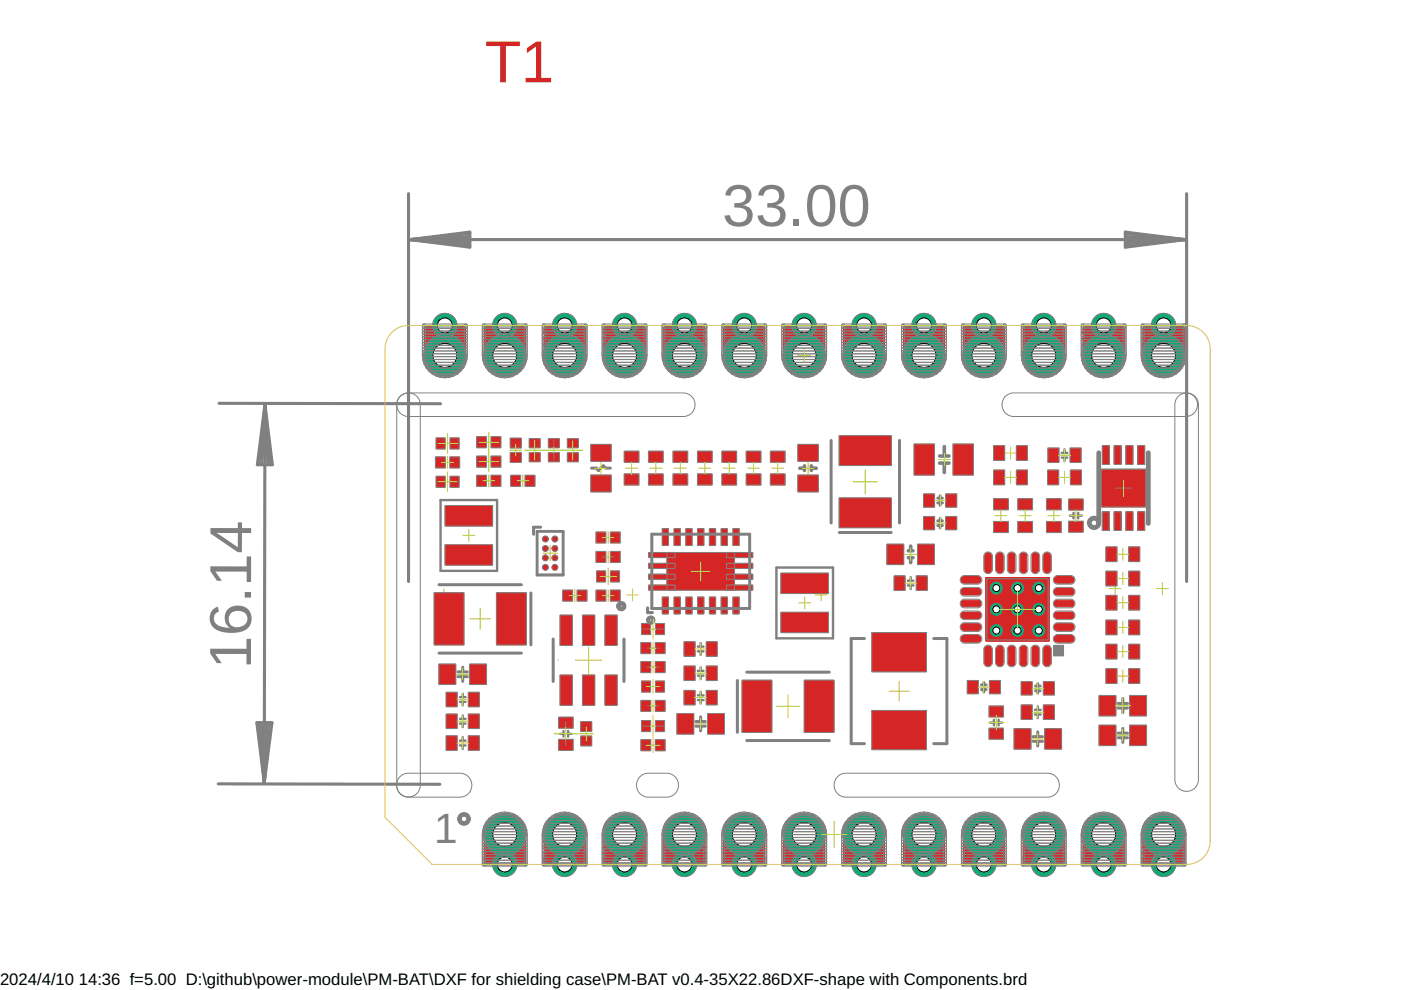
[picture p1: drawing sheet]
<svg xmlns="http://www.w3.org/2000/svg" width="297mm" height="210mm" viewBox="0 0 297 210" stroke-linecap="round" stroke-linejoin="round" font-family="sans-serif">
<defs><g id="words">
<text font-size="12.6" fill="#d62525" x="102.8" y="17.5">T1</text>
<g font-size="12.6" fill="#808080">
<text x="153.2" y="47.9">33.00</text>
<text x="53.2" y="141.8" transform="rotate(-90 53.2 141.8)">16.14</text>
</g>
<text font-size="9" fill="#808080" x="92" y="178.8">1</text>
<g font-size="3.5">
<text x="0" y="208.9">2024/4/10</text>
<text x="16.7" y="208.9">14:36 f=5.00 D:\github\power-module\PM-BAT\DXF for shielding case\PM-BAT v0.4-35X22.86DXF-shape with Components.brd</text>
</g>
</g></defs>
<path d="M92.8 126.2h2.6M94.1 124.9v2.5M132.8 126.2h2.6M134.1 124.9v2.5M172.8 126.2h2.6M174.1 124.9v2.5M212.8 126.2h2.6M214.1 124.9v2.5M235.2 124.8h2.5M236.4 123.5v2.6M245.2 124.8h2.5M246.4 123.5v2.6" fill="none" stroke="#afd134" stroke-width=".21"/>
<g fill="#d62525" stroke="#d62525" stroke-width=".21">
<path d="M233 153.8h3.6v4.2h-3.6z"/>
<path d="M239.5 153.8h3.6v4.2h-3.6z"/>
<path d="M189.6 122.1h2.3v3h-2.3z"/>
<path d="M194.3 122.1h2.3v3h-2.3z"/>
<path d="M194.6 115.4h3.5v4.3h-3.5z"/>
<path d="M188.1 115.4h3.5v4.3h-3.5z"/>
<path d="M184.9 150.7h11.5v8.2h-11.5z"/>
<path d="M184.9 134.2h11.5v8.2h-11.5z"/>
<path d="M239.3 131.5h2.3v3.1h-2.3z"/>
<path d="M234.5 131.5h2.3v3.1h-2.3z"/>
<path d="M239.3 126.3h2.3v3h-2.3z"/>
<path d="M234.5 126.3h2.3v3h-2.3z"/>
<path d="M239.3 121.1h2.3v3.1h-2.3z"/>
<path d="M234.5 121.1h2.3v3.1h-2.3z"/>
<path d="M239.3 116h2.3v3h-2.3z"/>
<path d="M234.5 116h2.3v3h-2.3z"/>
<path d="M215.8 105.8h3.1v2.3h-3.1z"/>
<path d="M215.8 110.6h3.1v2.3h-3.1z"/>
<path d="M210.7 110.6h3v2.3h-3z"/>
<path d="M210.7 105.8h3v2.3h-3z"/>
<path d="M153.1 95.7h3v2.3h-3z"/>
<path d="M153.1 100.5h3v2.3h-3z"/>
<path d="M158.2 95.7h3.1v2.3h-3.1z"/>
<path d="M158.2 100.5h3.1v2.3h-3.1z"/>
<path d="M163.4 95.7h3v2.3h-3z"/>
<path d="M163.4 100.5h3v2.3h-3z"/>
<path d="M239.3 141.8h2.3v3.1h-2.3z"/>
<path d="M234.5 141.8h2.3v3.1h-2.3z"/>
<path d="M239.3 136.6h2.3v3.1h-2.3z"/>
<path d="M234.5 136.6h2.3v3.1h-2.3z"/>
<path d="M209.8 144.3h2.3v2.8h-2.3z"/>
<path d="M205.1 144.3h2.3v2.8h-2.3z"/>
<path d="M202.1 94.2h4.2v6.5h-4.2z"/>
<path d="M193.8 94.2h4.3v6.5h-4.3z"/>
<path d="M200.6 109.5h2.2v2.8h-2.2z"/>
<path d="M195.9 109.5h2.2v2.8h-2.2z"/>
<path d="M200.6 104.8h2.2v2.7h-2.2z"/>
<path d="M195.9 104.8h2.2v2.7h-2.2z"/>
<path d="M221.3 149.5h2.2v3h-2.2z"/>
<path d="M216.6 149.5h2.2v3h-2.2z"/>
<path d="M221.3 144.6h2.2v2.7h-2.2z"/>
<path d="M216.6 144.6h2.2v2.7h-2.2z"/>
<path d="M215 154.6h3.5v4.2h-3.5z"/>
<path d="M221.5 154.6h3.5v4.2h-3.5z"/>
<path d="M222.1 99.7h2.3v3h-2.3z"/>
<path d="M227 99.7h2.3v3h-2.3z"/>
<path d="M226.6 110.6h3v2.2h-3z"/>
<path d="M226.6 105.9h3v2.2h-3z"/>
<path d="M226.9 95h2.3v3h-2.3z"/>
<path d="M222.2 95h2.3v3h-2.3z"/>
<path d="M125.3 100.8h4.2v3.5h-4.2z"/>
<path d="M125.3 94.3h4.2v3.5h-4.2z"/>
<path d="M129.5 112.8h1.9v2.3h-1.9z"/>
<path d="M126.4 112.8h2v2.3h-2z"/>
<path d="M129.5 125.2h1.9v2.2h-1.9z"/>
<path d="M126.4 125.2h2v2.2h-2z"/>
<path d="M99.6 140.8h3.5v4.3h-3.5z"/>
<path d="M93.1 140.8h3.5v4.3h-3.5z"/>
<path d="M99.3 146.8h2.3v3h-2.3z"/>
<path d="M94.6 146.8h2.3v3h-2.3z"/>
<path d="M99.3 151.4h2.3v3h-2.3z"/>
<path d="M94.6 151.4h2.3v3h-2.3z"/>
<path d="M94.4 107.3h10v4.2h-10z"/>
<path d="M94.4 115.5h10v4.3h-10z"/>
<path d="M126.4 117h2v2.2h-2z"/>
<path d="M129.5 117h1.9v2.2h-1.9z"/>
<path d="M99.3 156h2.3v3h-2.3z"/>
<path d="M94.6 156h2.3v3h-2.3z"/>
<path d="M169.2 94.3h4.2v3.5h-4.2z"/>
<path d="M169.2 100.8h4.2v3.5h-4.2z"/>
<path d="M142.7 95.7h3.1v2.3h-3.1z"/>
<path d="M142.7 100.5h3.1v2.3h-3.1z"/>
<path d="M139 148.5h2v2.3h-2z"/>
<path d="M135.9 148.5h2v2.3h-2z"/>
<path d="M135.9 136.3h2v2.2h-2z"/>
<path d="M139 136.3h2v2.2h-2z"/>
<path d="M150.1 151.4h3.5v4.2h-3.5z"/>
<path d="M143.6 151.4h3.5v4.2h-3.5z"/>
<path d="M149.8 136.1h2.2v3h-2.2z"/>
<path d="M145.1 136.1h2.2v3h-2.2z"/>
<path d="M149.8 141.2h2.2v3.1h-2.2z"/>
<path d="M145.1 141.2h2.2v3.1h-2.2z"/>
<path d="M165.6 121.6h10v4.2h-10z"/>
<path d="M165.6 129.9h10v4.2h-10z"/>
<path d="M142.9 126.6h1.3v3.5h-1.3z"/>
<path d="M140.4 126.6h1.3v3.5h-1.3z"/>
<path d="M152.9 112.1h1.3v3.5h-1.3z"/>
<path d="M141.4 117.2h14.3v7.9h-14.3z"/>
<path d="M145.4 126.6h1.3v3.5h-1.3z"/>
<path d="M147.9 126.6h1.3v3.5h-1.3z"/>
<path d="M150.4 126.6h1.3v3.5h-1.3z"/>
<path d="M152.9 126.6h1.3v3.5h-1.3z"/>
<path d="M155.4 126.6h1.3v3.5h-1.3z"/>
<path d="M155.4 112.1h1.3v3.5h-1.3z"/>
<path d="M150.4 112.1h1.3v3.5h-1.3z"/>
<path d="M147.9 112.1h1.3v3.5h-1.3z"/>
<path d="M145.4 112.1h1.3v3.5h-1.3z"/>
<path d="M142.9 112.1h1.3v3.5h-1.3z"/>
<path d="M140.4 112.1h1.3v3.5h-1.3z"/>
<path d="M137.6 117.2h5.5v1h-5.5z"/>
<path d="M137.6 119.5h5.5v1h-5.5z"/>
<path d="M137.6 121.8h5.5v1h-5.5z"/>
<path d="M137.6 124.1h5.5v1h-5.5z"/>
<path d="M154.1 124.1h5.5v1h-5.5z"/>
<path d="M154.1 121.8h5.5v1h-5.5z"/>
<path d="M154.1 119.5h5.5v1h-5.5z"/>
<path d="M154.1 117.2h5.5v1h-5.5z"/>
<path d="M139 140.3h2v2.3h-2z"/>
<path d="M135.9 140.3h2v2.3h-2z"/>
<path d="M149.8 146.4h2.2v3h-2.2z"/>
<path d="M145.1 146.4h2.2v3h-2.2z"/>
<path d="M147.9 95.7h3.1v2.3h-3.1z"/>
<path d="M147.9 100.5h3.1v2.3h-3.1z"/>
<path d="M221.9 105.8h3.1v2.3h-3.1z"/>
<path d="M221.9 110.6h3.1v2.3h-3.1z"/>
<path d="M104.2 100.8h2v2.3h-2z"/>
<path d="M101.1 100.8h2v2.3h-2z"/>
<path d="M111.4 100.8h2v2.3h-2z"/>
<path d="M108.3 100.8h2v2.3h-2z"/>
<path d="M108.2 96h2.3v2h-2.3z"/>
<path d="M108.2 92.9h2.3v2h-2.3z"/>
<path d="M95.4 96.9h2v2.3h-2z"/>
<path d="M92.4 96.9h2v2.3h-2z"/>
<path d="M209.7 149.7h3v2.3h-3z"/>
<path d="M209.7 154.4h3v2.3h-3z"/>
<path d="M177.9 105.6h11.1v6.3h-11.1z"/>
<path d="M177.9 92.4h11.1v6.3h-11.1z"/>
<path d="M105.3 125.7h6.2v11h-6.2z"/>
<path d="M92.1 125.7h6.2v11h-6.2z"/>
<path d="M157.4 144.3h6.2v11h-6.2z"/>
<path d="M170.5 144.3h6.3v11h-6.3z"/>
<path d="M233 147.5h3.6v4.2h-3.6z"/>
<path d="M239.5 147.5h3.6v4.2h-3.6z"/>
<path d="M137.5 95.7h3.1v2.3h-3.1z"/>
<path d="M137.5 100.5h3.1v2.3h-3.1z"/>
<path d="M132.4 95.7h3v2.3h-3z"/>
<path d="M132.4 100.5h3v2.3h-3z"/>
<path d="M215.5 94.5h2.3v3.1h-2.3z"/>
<path d="M210.7 94.5h2.3v3.1h-2.3z"/>
<path d="M210.7 99.7h2.3v3h-2.3z"/>
<path d="M215.5 99.7h2.3v3h-2.3z"/>
<path d="M123.5 130.5h2.6v6.3h-2.6z"/>
<path d="M128.3 130.5h2.5v6.3h-2.5z"/>
<path d="M118.8 130.5h2.5v6.3h-2.5z"/>
<path d="M123.5 143.2h2.6v6.3h-2.6z"/>
<path d="M118.8 143.2h2.5v6.3h-2.5z"/>
<path d="M128.3 143.2h2.5v6.3h-2.5z"/>
<path d="M118.5 152.1h3v2.2h-3z"/>
<path d="M118.5 156.8h3v2.2h-3z"/>
<path d="M119.4 125.2h1.9v2.2h-1.9z"/>
<path d="M122.4 125.2h2v2.2h-2z"/>
<path d="M123.2 156.1h2.2v2h-2.2z"/>
<path d="M123.2 153.1h2.2v1.9h-2.2z"/>
<path d="M135.9 156.9h2v2.2h-2z"/>
<path d="M139 156.9h2v2.2h-2z"/>
<path d="M136 152.8h1.9v2.3h-1.9z"/>
<path d="M139 152.8h1.9v2.3h-1.9z"/>
<path d="M136 144.4h1.9v2.3h-1.9z"/>
<path d="M139 144.4h1.9v2.3h-1.9z"/>
<path d="M136 132.2h1.9v2.3h-1.9z"/>
<path d="M139 132.2h1.9v2.3h-1.9z"/>
<path d="M95.4 92.9h1.9v2.2h-1.9z"/>
<path d="M92.5 92.9h1.9v2.2h-1.9z"/>
<path d="M112.2 96h2.3v1.9h-2.3z"/>
<path d="M112.2 93h2.3v1.9h-2.3z"/>
<path d="M116.3 96h2.3v1.9h-2.3z"/>
<path d="M116.3 93h2.3v1.9h-2.3z"/>
<path d="M120.3 96h2.3v1.9h-2.3z"/>
<path d="M120.3 93h2.3v1.9h-2.3z"/>
<path d="M95.4 101h1.9v2.3h-1.9z"/>
<path d="M92.5 101h1.9v2.3h-1.9z"/>
<path d="M129.5 121.1h1.8v2.2h-1.8z"/>
<path d="M126.5 121.1h1.9v2.2h-1.9z"/>
<path d="M209 122.4h13.5v13.6h-13.5z"/>
<path d="M104.2 96.8h2v2.2h-2z"/>
<path d="M101.1 96.8h2v2.2h-2z"/>
<path d="M101.1 92.6h2v2.3h-2z"/>
<path d="M104.2 92.6h2v2.3h-2z"/>
<path d="M233.7 108.5h1.5v4h-1.5z"/>
<path d="M236.2 108.5h1.5v4h-1.5z"/>
<path d="M238.7 108.5h1.5v4h-1.5z"/>
<path d="M241.2 108.5h1.5v4h-1.5z"/>
<path d="M241.2 94.5h1.5v4h-1.5z"/>
<path d="M238.7 94.5h1.5v4h-1.5z"/>
<path d="M236.2 94.5h1.5v4h-1.5z"/>
<path d="M233.7 94.5h1.5v4h-1.5z"/>
<path d="M233.5 99.5h9.4v8h-9.4z"/>
</g>
<g fill="#d62525" stroke="#d62525" stroke-width=".21">
<path d="M223.7 135l.5-.3h2.9a.7 .7 0 0 1 .6 .7 .7 .7 0 0 1-.6 .7h-2.9a.7 .7 0 0 1-.7-.4 .7 .7 0 0 1 .2-.7z" fill-rule="evenodd"/>
<path d="M223.7 132.5l.5-.3h2.9a.7 .7 0 0 1 .6 .7 .7 .7 0 0 1-.6 .7h-2.9a.7 .7 0 0 1-.7-.4 .7 .7 0 0 1 .2-.7z" fill-rule="evenodd"/>
<path d="M223.7 130l.5-.2h2.9a.7 .7 0 0 1 .6 .7 .7 .7 0 0 1-.6 .6h-2.9a.7 .7 0 0 1-.7-.4 .7 .7 0 0 1 .2-.7z" fill-rule="evenodd"/>
<path d="M223.7 127.5l.5-.2h2.9a.7 .7 0 0 1 .6 .7 .7 .7 0 0 1-.6 .7h-2.9a.7 .7 0 0 1-.7-.5 .7 .7 0 0 1 .2-.7z" fill-rule="evenodd"/>
<path d="M223.7 125l.5-.2h2.9a.7 .7 0 0 1 .6 .7 .7 .7 0 0 1-.6 .7h-2.9a.7 .7 0 0 1-.7-.5 .7 .7 0 0 1 .2-.7z" fill-rule="evenodd"/>
<path d="M223.7 122.4l.5-.2h2.9a.7 .7 0 0 1 .6 .7 .7 .7 0 0 1-.6 .7h-2.9a.7 .7 0 0 1-.7-.4 .7 .7 0 0 1 .2-.8z" fill-rule="evenodd"/>
<path d="M221.5 117.4a.7 .7 0 0 1 .8-.2 .7 .7 0 0 1 .4 .7v2.9a.7 .7 0 0 1-.7 .6 .7 .7 0 0 1-.7-.6v-2.9z" fill-rule="evenodd"/>
<path d="M219 117.4a.7 .7 0 0 1 .8-.2 .7 .7 0 0 1 .4 .7v2.9a.7 .7 0 0 1-.7 .6 .7 .7 0 0 1-.7-.6v-2.9z" fill-rule="evenodd"/>
<path d="M216.5 117.4a.7 .7 0 0 1 .8-.2 .7 .7 0 0 1 .4 .7v2.9a.7 .7 0 0 1-.7 .6 .7 .7 0 0 1-.7-.6v-2.9z" fill-rule="evenodd"/>
<path d="M214 117.4a.7 .7 0 0 1 .7-.2 .7 .7 0 0 1 .5 .7v2.9a.7 .7 0 0 1-.7 .6 .7 .7 0 0 1-.7-.6v-2.9z" fill-rule="evenodd"/>
<path d="M211.5 117.4a.7 .7 0 0 1 .7-.2 .7 .7 0 0 1 .5 .7v2.9a.7 .7 0 0 1-.7 .6 .7 .7 0 0 1-.7-.6v-2.9z" fill-rule="evenodd"/>
<path d="M209 117.4a.7 .7 0 0 1 .7-.2 .7 .7 0 0 1 .5 .7v2.9a.7 .7 0 0 1-.7 .6 .7 .7 0 0 1-.7-.6v-2.9z" fill-rule="evenodd"/>
<path d="M203.9 122.4l.5-.2h2.9a.7 .7 0 0 1 .7 .7 .7 .7 0 0 1-.7 .7h-2.9a.7 .7 0 0 1-.6-.4 .7 .7 0 0 1 .1-.8z" fill-rule="evenodd"/>
<path d="M203.9 125l.5-.2h2.9a.7 .7 0 0 1 .7 .7 .7 .7 0 0 1-.7 .7h-2.9a.7 .7 0 0 1-.6-.5 .7 .7 0 0 1 .1-.7z" fill-rule="evenodd"/>
<path d="M203.9 127.5l.5-.2h2.9a.7 .7 0 0 1 .7 .7 .7 .7 0 0 1-.7 .7h-2.9a.7 .7 0 0 1-.6-.5 .7 .7 0 0 1 .1-.7z" fill-rule="evenodd"/>
<path d="M203.9 130l.5-.2h2.9a.7 .7 0 0 1 .7 .7 .7 .7 0 0 1-.7 .6h-2.9a.7 .7 0 0 1-.6-.4 .7 .7 0 0 1 .1-.7z" fill-rule="evenodd"/>
<path d="M203.9 132.5l.5-.3h2.9a.7 .7 0 0 1 .7 .7 .7 .7 0 0 1-.7 .7h-2.9a.7 .7 0 0 1-.6-.4 .7 .7 0 0 1 .1-.7z" fill-rule="evenodd"/>
<path d="M203.9 135l.5-.3h2.9a.7 .7 0 0 1 .7 .7 .7 .7 0 0 1-.7 .7h-2.9a.7 .7 0 0 1-.6-.4 .7 .7 0 0 1 .1-.7z" fill-rule="evenodd"/>
<path d="M209 137.1a.7 .7 0 0 1 .7-.1 .7 .7 0 0 1 .5 .6v2.9a.7 .7 0 0 1-.7 .7 .7 .7 0 0 1-.7-.7v-2.9z" fill-rule="evenodd"/>
<path d="M211.5 137.1a.7 .7 0 0 1 .7-.1 .7 .7 0 0 1 .5 .6v2.9a.7 .7 0 0 1-.7 .7 .7 .7 0 0 1-.7-.7v-2.9z" fill-rule="evenodd"/>
<path d="M214 137.1a.7 .7 0 0 1 .7-.1 .7 .7 0 0 1 .5 .6v2.9a.7 .7 0 0 1-.7 .7 .7 .7 0 0 1-.7-.7v-2.9z" fill-rule="evenodd"/>
<path d="M216.5 137.1a.7 .7 0 0 1 .8-.1 .7 .7 0 0 1 .4 .6v2.9a.7 .7 0 0 1-.7 .7 .7 .7 0 0 1-.7-.7v-2.9z" fill-rule="evenodd"/>
<path d="M219 137.1a.7 .7 0 0 1 .8-.1 .7 .7 0 0 1 .4 .6v2.9a.7 .7 0 0 1-.7 .7 .7 .7 0 0 1-.7-.7v-2.9z" fill-rule="evenodd"/>
<path d="M221.5 137.1a.7 .7 0 0 1 .8-.1 .7 .7 0 0 1 .4 .6v2.9a.7 .7 0 0 1-.7 .7 .7 .7 0 0 1-.7-.7v-2.9z" fill-rule="evenodd"/>
<circle cx="115.6" cy="114.3" r=".57"/>
<circle cx="117.6" cy="114.3" r=".57"/>
<circle cx="115.6" cy="116.3" r=".57"/>
<circle cx="117.6" cy="116.3" r=".57"/>
<circle cx="115.6" cy="118.3" r=".57"/>
<circle cx="117.6" cy="118.3" r=".57"/>
<circle cx="115.6" cy="120.3" r=".57"/>
<circle cx="117.6" cy="120.3" r=".57"/>
</g>
<g fill="none" stroke="#d62525" stroke-width="1.3">
<path d="M90.5 74.3h7.6M90.5 73.1h7.6M90.5 71.9h7.6M90.5 70.6h7.6M90.5 75.6h7.6M90.8 76.8l-.3-1.4v-5.8h7.6v5.8l-.3 1.4M90.8 76.8h7M90.8 76.8l.8 1.2M91.6 78h5.4M91.6 78a3.8 3.8 0 0 0 5.4 0M97.8 76.8l-.8 1.2M103.2 74.3h7.6"/>
<path d="M103.2 73.1h7.6M103.2 71.9h7.6M103.2 70.6h7.6M103.2 75.6h7.6M103.5 76.8l-.3-1.4v-5.8h7.6v5.8l-.3 1.4M103.5 76.8h7M103.5 76.8l.8 1.2M104.3 78h5.4M104.3 78a3.8 3.8 0 0 0 5.4 0M110.5 76.8l-.8 1.2M115.9 74.3h7.6M115.9 73.1h7.6"/>
<path d="M115.9 71.9h7.6M115.9 70.6h7.6M115.9 75.6h7.6M116.2 76.8l-.3-1.4v-5.8h7.6v5.8l-.3 1.4M116.2 76.8h7M116.2 76.8l.8 1.2M117 78a3.8 3.8 0 0 0 5.4 0M117 78h5.4M123.2 76.8l-.8 1.2M128.6 74.3h7.6M128.6 73.1h7.6M128.6 71.9h7.6"/>
<path d="M128.6 70.6h7.6M128.6 75.6h7.6M128.9 76.8l-.3-1.4v-5.8h7.6v5.8l-.3 1.4M128.9 76.8h7M128.9 76.8a3.8 3.8 0 0 0 6.2 1.2M129.7 78h5.4M135.9 76.8l-.8 1.2M141.3 74.3h7.6M141.3 73.1h7.6M141.3 71.9h7.6M141.3 70.6h7.6M141.3 75.6h7.6"/>
<path d="M141.6 76.8l-.3-1.4v-5.8h7.6v5.8l-.3 1.4M141.6 76.8h7M141.6 76.8l.8 1.2M142.4 78h5.4M148.6 76.8a3.8 3.8 0 0 1-6.2 1.2M154 74.3h7.6M154 73.1h7.6M154 71.9h7.6M154 70.6h7.6M154 75.6h7.6M154.3 76.8l-.3-1.4v-5.8h7.6v5.8l-.3 1.4M154.3 76.8h7"/>
<path d="M154.3 76.8l.8 1.2M155.1 78h5.4M155.1 78a3.8 3.8 0 0 0 5.4 0M161.3 76.8l-.8 1.2M166.7 74.3h7.6M166.7 73.1h7.6M166.7 71.9h7.6M166.7 70.6h7.6M166.7 75.6h7.6M167 76.8l-.3-1.4v-5.8h7.6v5.8l-.3 1.4M167 76.8h7M167 76.8l.8 1.2"/>
<path d="M167.8 78h5.4M174 76.8a3.8 3.8 0 0 1-6.2 1.2M179.4 74.3h7.6M179.4 73.1h7.6M179.4 71.9h7.6M179.4 70.6h7.6M179.4 75.6h7.6M179.7 76.8l-.3-1.4v-5.8h7.6v5.8l-.3 1.4M179.7 76.8h7M179.7 76.8l.8 1.2M180.5 78h5.4M180.5 78a3.8 3.8 0 0 0 5.4 0"/>
<path d="M186.7 76.8l-.8 1.2M192.1 74.3h7.6M192.1 73.1h7.6M192.1 71.9h7.6M192.1 70.6h7.6M192.1 75.6h7.6M192.4 76.8l-.3-1.4v-5.8h7.6v5.8l-.3 1.4M192.4 76.8h7M192.4 76.8l.8 1.2M193.2 78h5.4M193.2 78a3.8 3.8 0 0 0 5.4 0M199.4 76.8l-.8 1.2"/>
<path d="M204.8 74.3h7.6M204.8 73.1h7.6M204.8 71.9h7.6M204.8 70.6h7.6M204.8 75.6h7.6M205.1 76.8l-.3-1.4v-5.8h7.6v5.8l-.3 1.4M205.1 76.8h7M205.1 76.8l.8 1.2M205.9 78h5.4M205.9 78a3.8 3.8 0 0 0 5.4 0M212.1 76.8l-.8 1.2M217.5 74.3h7.6"/>
<path d="M217.5 73.1h7.6M217.5 71.9h7.6M217.5 70.6h7.6M217.5 75.6h7.6M217.8 76.8l-.3-1.4v-5.8h7.6v5.8l-.3 1.4M217.8 76.8h7M217.8 76.8l.8 1.2M218.6 78h5.4M218.6 78a3.8 3.8 0 0 0 5.4 0M224.8 76.8l-.8 1.2M230.2 74.3h7.6M230.2 73.1h7.6"/>
<path d="M230.2 71.9h7.6M230.2 70.6h7.6M230.2 75.6h7.6M230.5 76.8l-.3-1.4v-5.8h7.6v5.8l-.3 1.4M230.5 76.8h7M230.5 76.8l.8 1.2M231.3 78h5.4M231.3 78a3.8 3.8 0 0 0 5.4 0M237.5 76.8l-.8 1.2M242.9 74.3h7.6M242.9 73.1h7.6M242.9 71.9h7.6"/>
<path d="M242.9 70.6h7.6M242.9 75.6h7.6M243.2 76.8l-.3-1.4v-5.8h7.6v5.8l-.3 1.4M243.2 76.8a3.8 3.8 0 0 0 6.2 1.2M243.2 76.8h7M244 78h5.4M250.2 76.8l-.8 1.2M103.2 179.6h7.6M103.2 178.3h7.6M103.2 177.1h7.6M103.4 175.9h7.2M104 174.6h6"/>
<path d="M104.3 174.2a3.8 3.8 0 0 1 4.2-.8 3.8 3.8 0 0 1 2.3 3.5v5.7h-7.6v-5.7a3.8 3.8 0 0 1 1.1-2.7zM105.7 173.4h2.7M115.9 179.6h7.6M115.9 178.3h7.6M115.9 177.1h7.6M116.1 175.9h7.2M116.7 174.6h6M117 174.2a3.8 3.8 0 0 1 4.2-.8 3.8 3.8 0 0 1 2.3 3.5v5.7h-7.6v-5.7a3.7 3.7 0 0 1 1.1-2.7zM118.4 173.4h2.7M128.6 179.6h7.6M128.6 178.3h7.6M128.6 177.1h7.6"/>
<path d="M128.8 175.9h7.2M129.4 174.6h6M129.7 174.2a3.8 3.8 0 0 1 4.2-.8 3.8 3.8 0 0 1 2.3 3.5v5.7h-7.6v-5.7a3.7 3.7 0 0 1 1.1-2.7zM131.1 173.4h2.7M141.3 179.6h7.6M141.3 178.3h7.6M141.3 177.1h7.6M141.5 175.9h7.2M142.1 174.6h6M142.4 174.2a3.8 3.8 0 0 1 4.2-.8 3.8 3.8 0 0 1 2.3 3.5v5.7h-7.6v-5.7a3.7 3.7 0 0 1 1.1-2.7zM143.8 173.4h2.7M154 179.6h7.6"/>
<path d="M154 178.3h7.6M154 177.1h7.6M154.2 175.9h7.2M154.8 174.6h6M155.1 174.2a3.8 3.8 0 0 1 4.2-.8 3.8 3.8 0 0 1 2.3 3.5v5.7h-7.6v-5.7a3.8 3.8 0 0 1 1.1-2.7zM156.5 173.4h2.7M166.7 179.6h7.6M166.7 178.3h7.6M166.7 177.1h7.6M166.9 175.9h7.2M167.5 174.6h6M167.8 174.2a3.8 3.8 0 0 1 4.2-.8 3.8 3.8 0 0 1 2.3 3.5v5.7h-7.6v-5.7a3.8 3.8 0 0 1 1.1-2.7z"/>
<path d="M169.2 173.4h2.7M179.4 179.6h7.6M179.4 178.3h7.6M179.4 177.1h7.6M179.6 175.9h7.2M180.2 174.6h6M180.5 174.2a3.8 3.8 0 0 1 4.2-.8 3.8 3.8 0 0 1 2.3 3.5v5.7h-7.6v-5.7a3.8 3.8 0 0 1 1.1-2.7zM181.9 173.4h2.6M192.1 179.6h7.6M192.1 178.3h7.6M192.1 177.1h7.6M192.3 175.9h7.2"/>
<path d="M192.9 174.6h6M193.2 174.2a3.8 3.8 0 0 1 4.2-.8 3.8 3.8 0 0 1 2.3 3.5v5.7h-7.6v-5.7a3.8 3.8 0 0 1 1.1-2.7zM194.6 173.4h2.6M204.8 179.6h7.6M204.8 178.3h7.6M204.8 177.1h7.6M205 175.9h7.2M205.6 174.6h6M205.9 174.2a3.8 3.8 0 0 1 4.2-.8 3.8 3.8 0 0 1 2.3 3.5v5.7h-7.6v-5.7a3.8 3.8 0 0 1 1.1-2.7zM207.3 173.4h2.6M217.5 179.6h7.6M217.5 178.3h7.6"/>
<path d="M217.5 177.1h7.6M217.7 175.9h7.2M218.3 174.6h6M218.6 174.2a3.8 3.8 0 0 1 4.2-.8 3.8 3.8 0 0 1 2.3 3.5v5.7h-7.6v-5.7a3.8 3.8 0 0 1 1.1-2.7zM220 173.4h2.6M230.2 179.6h7.6M230.2 178.3h7.6M230.2 177.1h7.6M230.4 175.9h7.2M231 174.6h6M231.3 174.2a3.8 3.8 0 0 1 4.2-.8 3.8 3.8 0 0 1 2.3 3.5v5.7h-7.6v-5.7a3.8 3.8 0 0 1 1.1-2.7zM232.7 173.4h2.6"/>
<path d="M242.9 179.6h7.6M242.9 178.3h7.6M242.9 177.1h7.6M243.1 175.9h7.2M243.7 174.6h6M244 174.2a3.8 3.8 0 0 1 4.1-.8 3.8 3.8 0 0 1 2.4 3.5v5.7h-7.6v-5.7a3.7 3.7 0 0 1 1.1-2.7zM245.3 173.4h2.7M103.2 182.1h7.6M103.2 180.8h7.6M115.9 182.1h7.6M115.9 180.8h7.6M128.6 182.1h7.6"/>
<path d="M128.6 180.8h7.6M141.3 182.1h7.6M141.3 180.8h7.6M154 182.1h7.6M154 180.8h7.6M166.7 182.1h7.6M166.7 180.8h7.6M179.4 182.1h7.6M179.4 180.8h7.6M192.1 182.1h7.6M192.1 180.8h7.6M204.8 182.1h7.6"/>
<path d="M204.8 180.8h7.6M217.5 182.1h7.6M217.5 180.8h7.6M230.2 182.1h7.6M230.2 180.8h7.6M242.9 182.1h7.6M242.9 180.8h7.6"/>
</g>
<circle cx="246.7" cy="75.4" r="4.4" fill="#0dab76" stroke="#0dab76" stroke-width=".21"/>
<circle cx="246.7" cy="75.4" r="2.54" fill="#fff" stroke="#000" stroke-width=".21"/>
<circle cx="246.7" cy="69" r="2.54" fill="#0dab76" stroke="#0dab76" stroke-width=".21"/>
<circle cx="246.7" cy="69" r="1.59" fill="#fff" stroke="#000" stroke-width=".21"/>
<circle cx="234" cy="75.4" r="4.4" fill="#0dab76" stroke="#0dab76" stroke-width=".21"/>
<circle cx="234" cy="75.4" r="2.54" fill="#fff" stroke="#000" stroke-width=".21"/>
<circle cx="234" cy="69" r="2.54" fill="#0dab76" stroke="#0dab76" stroke-width=".21"/>
<circle cx="234" cy="69" r="1.59" fill="#fff" stroke="#000" stroke-width=".21"/>
<circle cx="221.3" cy="75.4" r="4.4" fill="#0dab76" stroke="#0dab76" stroke-width=".21"/>
<circle cx="221.3" cy="75.4" r="2.54" fill="#fff" stroke="#000" stroke-width=".21"/>
<circle cx="221.3" cy="69" r="2.54" fill="#0dab76" stroke="#0dab76" stroke-width=".21"/>
<circle cx="221.3" cy="69" r="1.59" fill="#fff" stroke="#000" stroke-width=".21"/>
<circle cx="208.6" cy="75.4" r="4.4" fill="#0dab76" stroke="#0dab76" stroke-width=".21"/>
<circle cx="208.6" cy="75.4" r="2.54" fill="#fff" stroke="#000" stroke-width=".21"/>
<circle cx="208.6" cy="69" r="2.54" fill="#0dab76" stroke="#0dab76" stroke-width=".21"/>
<circle cx="208.6" cy="69" r="1.59" fill="#fff" stroke="#000" stroke-width=".21"/>
<circle cx="195.9" cy="75.4" r="4.4" fill="#0dab76" stroke="#0dab76" stroke-width=".21"/>
<circle cx="195.9" cy="75.4" r="2.54" fill="#fff" stroke="#000" stroke-width=".21"/>
<circle cx="195.9" cy="69" r="2.54" fill="#0dab76" stroke="#0dab76" stroke-width=".21"/>
<circle cx="195.9" cy="69" r="1.59" fill="#fff" stroke="#000" stroke-width=".21"/>
<circle cx="183.2" cy="75.4" r="4.4" fill="#0dab76" stroke="#0dab76" stroke-width=".21"/>
<circle cx="183.2" cy="75.4" r="2.54" fill="#fff" stroke="#000" stroke-width=".21"/>
<circle cx="183.2" cy="69" r="2.54" fill="#0dab76" stroke="#0dab76" stroke-width=".21"/>
<circle cx="183.2" cy="69" r="1.59" fill="#fff" stroke="#000" stroke-width=".21"/>
<circle cx="170.5" cy="75.4" r="4.4" fill="#0dab76" stroke="#0dab76" stroke-width=".21"/>
<circle cx="170.5" cy="75.4" r="2.54" fill="#fff" stroke="#000" stroke-width=".21"/>
<circle cx="170.5" cy="69" r="2.54" fill="#0dab76" stroke="#0dab76" stroke-width=".21"/>
<circle cx="170.5" cy="69" r="1.59" fill="#fff" stroke="#000" stroke-width=".21"/>
<circle cx="157.8" cy="75.4" r="4.4" fill="#0dab76" stroke="#0dab76" stroke-width=".21"/>
<circle cx="157.8" cy="75.4" r="2.54" fill="#fff" stroke="#000" stroke-width=".21"/>
<circle cx="157.8" cy="69" r="2.54" fill="#0dab76" stroke="#0dab76" stroke-width=".21"/>
<circle cx="157.8" cy="69" r="1.59" fill="#fff" stroke="#000" stroke-width=".21"/>
<circle cx="145.1" cy="75.4" r="4.4" fill="#0dab76" stroke="#0dab76" stroke-width=".21"/>
<circle cx="145.1" cy="75.4" r="2.54" fill="#fff" stroke="#000" stroke-width=".21"/>
<circle cx="145.1" cy="69" r="2.54" fill="#0dab76" stroke="#0dab76" stroke-width=".21"/>
<circle cx="145.1" cy="69" r="1.59" fill="#fff" stroke="#000" stroke-width=".21"/>
<circle cx="132.4" cy="75.4" r="4.4" fill="#0dab76" stroke="#0dab76" stroke-width=".21"/>
<circle cx="132.4" cy="75.4" r="2.54" fill="#fff" stroke="#000" stroke-width=".21"/>
<circle cx="132.4" cy="69" r="2.54" fill="#0dab76" stroke="#0dab76" stroke-width=".21"/>
<circle cx="132.4" cy="69" r="1.59" fill="#fff" stroke="#000" stroke-width=".21"/>
<circle cx="119.7" cy="75.4" r="4.4" fill="#0dab76" stroke="#0dab76" stroke-width=".21"/>
<circle cx="119.7" cy="75.4" r="2.54" fill="#fff" stroke="#000" stroke-width=".21"/>
<circle cx="119.7" cy="69" r="2.54" fill="#0dab76" stroke="#0dab76" stroke-width=".21"/>
<circle cx="119.7" cy="69" r="1.59" fill="#fff" stroke="#000" stroke-width=".21"/>
<circle cx="107" cy="75.4" r="4.4" fill="#0dab76" stroke="#0dab76" stroke-width=".21"/>
<circle cx="107" cy="75.4" r="2.54" fill="#fff" stroke="#000" stroke-width=".21"/>
<circle cx="107" cy="69" r="2.54" fill="#0dab76" stroke="#0dab76" stroke-width=".21"/>
<circle cx="107" cy="69" r="1.59" fill="#fff" stroke="#000" stroke-width=".21"/>
<circle cx="94.3" cy="75.4" r="4.4" fill="#0dab76" stroke="#0dab76" stroke-width=".21"/>
<circle cx="94.3" cy="75.4" r="2.54" fill="#fff" stroke="#000" stroke-width=".21"/>
<circle cx="94.3" cy="69" r="2.54" fill="#0dab76" stroke="#0dab76" stroke-width=".21"/>
<circle cx="94.3" cy="69" r="1.59" fill="#fff" stroke="#000" stroke-width=".21"/>
<circle cx="107" cy="176.9" r="4.4" fill="#0dab76" stroke="#0dab76" stroke-width=".21"/>
<circle cx="107" cy="176.9" r="2.54" fill="#fff" stroke="#000" stroke-width=".21"/>
<circle cx="107" cy="183.3" r="2.54" fill="#0dab76" stroke="#0dab76" stroke-width=".21"/>
<circle cx="107" cy="183.3" r="1.59" fill="#fff" stroke="#000" stroke-width=".21"/>
<circle cx="119.7" cy="176.9" r="4.4" fill="#0dab76" stroke="#0dab76" stroke-width=".21"/>
<circle cx="119.7" cy="176.9" r="2.54" fill="#fff" stroke="#000" stroke-width=".21"/>
<circle cx="119.7" cy="183.3" r="2.54" fill="#0dab76" stroke="#0dab76" stroke-width=".21"/>
<circle cx="119.7" cy="183.3" r="1.59" fill="#fff" stroke="#000" stroke-width=".21"/>
<circle cx="132.4" cy="176.9" r="4.4" fill="#0dab76" stroke="#0dab76" stroke-width=".21"/>
<circle cx="132.4" cy="176.9" r="2.54" fill="#fff" stroke="#000" stroke-width=".21"/>
<circle cx="132.4" cy="183.3" r="2.54" fill="#0dab76" stroke="#0dab76" stroke-width=".21"/>
<circle cx="132.4" cy="183.3" r="1.59" fill="#fff" stroke="#000" stroke-width=".21"/>
<circle cx="145.1" cy="176.9" r="4.4" fill="#0dab76" stroke="#0dab76" stroke-width=".21"/>
<circle cx="145.1" cy="176.9" r="2.54" fill="#fff" stroke="#000" stroke-width=".21"/>
<circle cx="145.1" cy="183.3" r="2.54" fill="#0dab76" stroke="#0dab76" stroke-width=".21"/>
<circle cx="145.1" cy="183.3" r="1.59" fill="#fff" stroke="#000" stroke-width=".21"/>
<circle cx="157.8" cy="176.9" r="4.4" fill="#0dab76" stroke="#0dab76" stroke-width=".21"/>
<circle cx="157.8" cy="176.9" r="2.54" fill="#fff" stroke="#000" stroke-width=".21"/>
<circle cx="157.8" cy="183.3" r="2.54" fill="#0dab76" stroke="#0dab76" stroke-width=".21"/>
<circle cx="157.8" cy="183.3" r="1.59" fill="#fff" stroke="#000" stroke-width=".21"/>
<circle cx="170.5" cy="176.9" r="4.4" fill="#0dab76" stroke="#0dab76" stroke-width=".21"/>
<circle cx="170.5" cy="176.9" r="2.54" fill="#fff" stroke="#000" stroke-width=".21"/>
<circle cx="170.5" cy="183.3" r="2.54" fill="#0dab76" stroke="#0dab76" stroke-width=".21"/>
<circle cx="170.5" cy="183.3" r="1.59" fill="#fff" stroke="#000" stroke-width=".21"/>
<circle cx="183.2" cy="176.9" r="4.4" fill="#0dab76" stroke="#0dab76" stroke-width=".21"/>
<circle cx="183.2" cy="176.9" r="2.54" fill="#fff" stroke="#000" stroke-width=".21"/>
<circle cx="183.2" cy="183.3" r="2.54" fill="#0dab76" stroke="#0dab76" stroke-width=".21"/>
<circle cx="183.2" cy="183.3" r="1.59" fill="#fff" stroke="#000" stroke-width=".21"/>
<circle cx="195.9" cy="176.9" r="4.4" fill="#0dab76" stroke="#0dab76" stroke-width=".21"/>
<circle cx="195.9" cy="176.9" r="2.54" fill="#fff" stroke="#000" stroke-width=".21"/>
<circle cx="195.9" cy="183.3" r="2.54" fill="#0dab76" stroke="#0dab76" stroke-width=".21"/>
<circle cx="195.9" cy="183.3" r="1.59" fill="#fff" stroke="#000" stroke-width=".21"/>
<circle cx="208.6" cy="176.9" r="4.4" fill="#0dab76" stroke="#0dab76" stroke-width=".21"/>
<circle cx="208.6" cy="176.9" r="2.54" fill="#fff" stroke="#000" stroke-width=".21"/>
<circle cx="208.6" cy="183.3" r="2.54" fill="#0dab76" stroke="#0dab76" stroke-width=".21"/>
<circle cx="208.6" cy="183.3" r="1.59" fill="#fff" stroke="#000" stroke-width=".21"/>
<circle cx="221.3" cy="176.9" r="4.4" fill="#0dab76" stroke="#0dab76" stroke-width=".21"/>
<circle cx="221.3" cy="176.9" r="2.54" fill="#fff" stroke="#000" stroke-width=".21"/>
<circle cx="221.3" cy="183.3" r="2.54" fill="#0dab76" stroke="#0dab76" stroke-width=".21"/>
<circle cx="221.3" cy="183.3" r="1.59" fill="#fff" stroke="#000" stroke-width=".21"/>
<circle cx="234" cy="176.9" r="4.4" fill="#0dab76" stroke="#0dab76" stroke-width=".21"/>
<circle cx="234" cy="176.9" r="2.54" fill="#fff" stroke="#000" stroke-width=".21"/>
<circle cx="234" cy="183.3" r="2.54" fill="#0dab76" stroke="#0dab76" stroke-width=".21"/>
<circle cx="234" cy="183.3" r="1.59" fill="#fff" stroke="#000" stroke-width=".21"/>
<circle cx="246.7" cy="176.9" r="4.4" fill="#0dab76" stroke="#0dab76" stroke-width=".21"/>
<circle cx="246.7" cy="176.9" r="2.54" fill="#fff" stroke="#000" stroke-width=".21"/>
<circle cx="246.7" cy="183.3" r="2.54" fill="#0dab76" stroke="#0dab76" stroke-width=".21"/>
<circle cx="246.7" cy="183.3" r="1.59" fill="#fff" stroke="#000" stroke-width=".21"/>
<circle cx="220.2" cy="133.7" r="1.25" fill="#0dab76" stroke="#0dab76" stroke-width=".21"/>
<circle cx="220.2" cy="133.7" r=".74" fill="#fff" stroke="#000" stroke-width=".21"/>
<circle cx="215.7" cy="133.7" r="1.25" fill="#0dab76" stroke="#0dab76" stroke-width=".21"/>
<circle cx="215.7" cy="133.7" r=".74" fill="#fff" stroke="#000" stroke-width=".21"/>
<circle cx="211.2" cy="133.7" r="1.25" fill="#0dab76" stroke="#0dab76" stroke-width=".21"/>
<circle cx="211.2" cy="133.7" r=".74" fill="#fff" stroke="#000" stroke-width=".21"/>
<circle cx="220.2" cy="129.2" r="1.25" fill="#0dab76" stroke="#0dab76" stroke-width=".21"/>
<circle cx="220.2" cy="129.2" r=".74" fill="#fff" stroke="#000" stroke-width=".21"/>
<circle cx="215.7" cy="129.2" r="1.25" fill="#0dab76" stroke="#0dab76" stroke-width=".21"/>
<circle cx="215.7" cy="129.2" r=".74" fill="#fff" stroke="#000" stroke-width=".21"/>
<circle cx="211.2" cy="129.2" r="1.25" fill="#0dab76" stroke="#0dab76" stroke-width=".21"/>
<circle cx="211.2" cy="129.2" r=".74" fill="#fff" stroke="#000" stroke-width=".21"/>
<circle cx="220.2" cy="124.7" r="1.25" fill="#0dab76" stroke="#0dab76" stroke-width=".21"/>
<circle cx="220.2" cy="124.7" r=".74" fill="#fff" stroke="#000" stroke-width=".21"/>
<circle cx="215.7" cy="124.7" r="1.25" fill="#0dab76" stroke="#0dab76" stroke-width=".21"/>
<circle cx="215.7" cy="124.7" r=".74" fill="#fff" stroke="#000" stroke-width=".21"/>
<circle cx="211.2" cy="124.7" r="1.25" fill="#0dab76" stroke="#0dab76" stroke-width=".21"/>
<circle cx="211.2" cy="124.7" r=".74" fill="#fff" stroke="#000" stroke-width=".21"/>
<g fill="none" stroke="#808080" stroke-width=".21">
<path d="M89.6 68.8l.3-.1 .3 .2v6.5l-.3 .3-.3-.3zM89.6 68.8l.2-.1h9l.3 .4-.3 .2h-9l-.2-.1zM89.6 75.1l.2-.1h9l.3 .4-.3 .2h-9l-.2-.1zM89.6 74.5l.2-.1h9l.3 .4-.3 .2h-9l-.2-.1zM89.6 73.9l.2-.1h9l.3 .4-.3 .2h-9l-.2-.1zM89.6 73.3l.2-.1h9l.3 .4-.3 .2h-9l-.2-.1zM89.6 72.7l.2-.1h9l.3 .4-.3 .2h-9l-.2-.1zM89.6 71.5l.2-.1h9l.3 .4-.3 .2h-9l-.2-.1zM89.6 70.9l.2-.1h9l.3 .4-.3 .2h-9l-.2-.1zM89.6 70.3l.2-.1h9l.3 .4-.3 .2h-9l-.2-.1zM89.6 69.7l.2-.1h9l.3 .4-.3 .2h-9l-.2-.1zM89.6 69.1l.2-.1h9l.3 .4-.3 .2h-9l-.2-.1z"/>
<path d="M89.7 75.1l.2-.1 .3 .3 .1 1-.3 .2-.4-.2zM89.7 75.8l.2-.2h8.9l.2 .4-.2 .2h-8.9l-.2-.1zM89.7 76l.3-.1 .2 .2 .3 .9-.1 .3-.3 .1-.2-.2-.3-.9zM89.7 72h9.1l.3 .4-.3 .2h-9l-.2-.2zM89.8 76.3l.2-.1h8.6l.3 .4-.3 .2h-8.6l-.2-.1zM90 77l.2-.2h8.2l.3 .4-.3 .2h-8.2l-.2-.1zM90 76.8h.5l.4 .9-.1 .4-.4-.1-.5-.9zM90.3 77.6l.2-.2h7.6l.3 .4-.3 .2h-7.6l-.2-.1zM90.4 77.6h.4l.6 .7v.4h-.4l-.7-.7zM90.8 78.2l.2-.2h6.7l.2 .4-.2 .3h-6.7l-.2-.2zM91 78.2h.3l.8 .6v.5h-.4l-.8-.6zM91.4 78.8l.3-.2h5.3l.2 .4-.2 .2h-5.3l-.3-.1z"/>
<path d="M91.6 78.8l.3-.1 .9 .5 .1 .5-.4 .1-.9-.5zM92.4 79.2l.3-.1 .9 .3 .2 .2-.1 .3-.3 .1-.9-.3-.2-.2zM92.7 79.3l3.1-.1 .3 .4-.3 .3h-3l-.2-.3zM93.2 79.5h1.2l.2 .4-.2 .2-1-.1-.3-.2zM94.1 79.5l1.1-.1 .3 .4-.2 .2-1 .1-.3-.2zM94.9 79.5l1.1-.4 .3 .3-.1 .3-1 .3-.3-.1zM95.8 79.2l.9-.5 .4 .3-.1 .3-.9 .5-.3-.1zM96.5 78.9l.8-.7 .4 .1v.4l-.7 .6-.5-.1zM97.8 77.6h.3l.2 .3-.6 .8-.3 .1-.3-.4zM98.2 76.8l.3-.1 .2 .5-.4 .8-.4 .1-.2-.4zM98.5 76l.3-.1 .2 .4-.3 .9-.3 .2-.3-.4zM98.5 68.8l.3-.1 .3 .2v6.5l-.3 .3-.4-.3z"/>
<path d="M98.5 75.1l.3-.1 .3 .3-.1 1-.3 .2-.3-.2zM102.3 68.8l.3-.1 .3 .2v6.5l-.3 .3-.3-.3zM102.3 68.8l.2-.1h9l.3 .4-.3 .2h-9l-.2-.1zM102.3 75.1l.2-.1h9l.3 .4-.3 .2h-9l-.2-.1zM102.3 74.5l.2-.1h9l.3 .4-.3 .2h-9l-.2-.1zM102.3 73.9l.2-.1h9l.3 .4-.3 .2h-9l-.2-.1zM102.3 73.3l.2-.1h9l.3 .4-.3 .2h-9l-.2-.1zM102.3 72.7l.2-.1h9l.3 .4-.3 .2h-9l-.2-.1zM102.3 72.1l.2-.1h9l.3 .4-.3 .2h-9l-.2-.1zM102.3 71.5l.2-.1h9l.3 .4-.3 .2h-9l-.2-.1zM102.3 70.9l.2-.1h9l.3 .4-.3 .2h-9l-.2-.1zM102.3 70.3l.2-.1h9l.3 .4-.3 .2h-9l-.2-.1z"/>
<path d="M102.3 69.7l.2-.1h9l.3 .4-.3 .2h-9l-.2-.1zM102.3 69.1l.2-.1h9l.3 .4-.3 .2h-9l-.2-.1zM102.3 75.8l.3-.2h8.9l.2 .4-.2 .2h-8.9l-.3-.1zM102.4 75.1l.2-.1 .3 .3 .1 1-.3 .2-.4-.2zM102.4 76l.3-.1 .2 .2 .3 .9-.1 .3-.3 .1-.2-.2-.3-.9zM102.5 76.3l.2-.1h8.6l.3 .4-.3 .2h-8.6l-.2-.1zM102.7 77l.2-.2h8.2l.3 .4-.3 .2h-8.2l-.2-.1zM102.7 76.8h.5l.4 .9-.1 .4-.4-.1-.5-.9zM103 77.6l.2-.2h7.6l.3 .4-.3 .2h-7.6l-.2-.1zM103.1 77.6h.4l.6 .7v.4h-.4l-.7-.7zM103.5 78.2l.2-.2h6.6l.3 .4-.3 .3h-6.6l-.2-.2zM103.7 78.2h.3l.8 .6v.5h-.4l-.8-.6z"/>
<path d="M104.1 78.8l.3-.2h5.3l.2 .4-.2 .2h-5.3l-.3-.1zM104.3 78.8l.3-.1 .9 .5 .1 .5-.4 .1-.9-.5zM105.1 79.2l1.2 .2 .1 .5-.3 .1-.9-.2-.2-.3zM105.4 79.3l3.1-.1 .3 .4-.3 .3h-3l-.2-.3zM105.9 79.5h1.2l.2 .4-.2 .2-1-.1-.3-.2zM106.8 79.5l1.1-.1 .3 .4-.2 .2-1 .1-.3-.2zM107.6 79.5l1.1-.4 .3 .3-.1 .3-1 .3-.3-.1zM108.5 79.2l.9-.5 .4 .3-.1 .3-.9 .5-.3-.1zM109.2 78.8l.9-.6 .4 .2-.1 .3-.9 .7-.3-.2zM110.5 77.6h.3l.2 .3-.6 .8-.3 .1-.3-.4zM110.9 76.8l.3-.1 .2 .5-.4 .8-.4 .1-.2-.4zM111.2 76l.3-.1 .2 .4-.3 .9-.3 .2-.3-.4z"/>
<path d="M111.2 68.8l.3-.1 .3 .2v6.5l-.3 .3-.4-.3zM111.2 75.1l.3-.1 .3 .3-.1 1-.3 .2-.3-.2zM115 68.8l.3-.1 .3 .2v6.5l-.3 .3-.3-.3zM115 68.8l.2-.1h9l.3 .4-.3 .2h-9l-.2-.1zM115 75.1l.2-.1h9l.3 .4-.3 .2h-9l-.2-.1zM115 74.5l.2-.1h9l.3 .4-.3 .2h-9l-.2-.1zM115 73.9l.2-.1h9l.3 .4-.3 .2h-9l-.2-.1zM115 73.3l.2-.1h9l.3 .4-.3 .2h-9l-.2-.1zM115 72.7l.2-.1h9l.3 .4-.3 .2h-9l-.2-.1zM115 72.1l.2-.1h9l.3 .4-.3 .2h-9l-.2-.1zM115 71.5l.2-.1h9l.3 .4-.3 .2h-9l-.2-.1zM115 70.9l.2-.1h9l.3 .4-.3 .2h-9l-.2-.1z"/>
<path d="M115 70.3l.2-.1h9l.3 .4-.3 .2h-9l-.2-.1zM115 69.7l.2-.1h9l.3 .4-.3 .2h-9l-.2-.1zM115 69.1l.2-.1h9l.3 .4-.3 .2h-9l-.2-.1zM115 75.8l.3-.2h8.9l.2 .4-.2 .2h-8.9l-.3-.1zM115.1 75.1l.2-.1 .3 .3 .1 1-.3 .2-.4-.2zM115.1 76l.3-.1 .2 .2 .3 .9-.1 .3-.3 .1-.2-.2-.3-.9zM115.2 76.3l.2-.1h8.6l.3 .4-.3 .2h-8.6l-.2-.1zM115.4 77l.2-.2h8.2l.3 .4-.3 .2h-8.2l-.2-.1zM115.4 76.8h.5l.4 .9-.1 .4-.4-.1-.5-.9zM115.7 77.6l.2-.2h7.6l.3 .4-.3 .2h-7.6l-.2-.1zM115.8 77.6h.4l.6 .7v.4h-.4l-.7-.7zM116.2 78.2l.2-.2h6.6l.3 .4-.3 .3h-6.6l-.2-.2z"/>
<path d="M116.4 78.2h.3l.8 .6v.5h-.4l-.8-.6zM116.8 78.8l.3-.2h5.3l.2 .4-.2 .2h-5.3l-.3-.1zM117 78.8l.3-.1 .9 .5 .1 .5-.4 .1-.9-.5zM117.8 79.2l1.2 .2 .1 .5-.3 .1-.9-.2-.2-.3zM118 79.4l.2-.2h3l.3 .4-.3 .3h-3l-.2-.2zM118.6 79.5h1.2l.2 .4-.2 .2-1-.1-.3-.2zM119.5 79.5l1.1-.1 .3 .4-.2 .2-1 .1-.3-.2zM120.3 79.5l1.1-.4 .3 .3-.1 .3-1 .3-.3-.1zM121.2 79.2l.9-.5 .4 .3-.1 .3-.9 .5-.3-.1zM121.9 78.8l.9-.6 .4 .2-.1 .3-.9 .7-.3-.2zM123.2 77.6h.3l.2 .3-.6 .8-.3 .1-.3-.4zM123.6 76.8l.3-.1 .2 .5-.4 .8-.4 .1-.2-.4z"/>
<path d="M123.9 76l.3-.1 .2 .4-.3 .9-.3 .2-.3-.4zM123.9 68.8l.3-.1 .3 .2v6.5l-.3 .3-.4-.3zM123.9 75.1l.3-.1 .3 .3-.1 1-.3 .2-.3-.2zM127.7 68.8l.3-.1 .3 .2v6.5l-.3 .3-.3-.3zM127.7 68.8l.2-.1h9l.3 .4-.3 .2h-9l-.2-.1zM127.7 75.1l.2-.1h9l.3 .4-.3 .2h-9l-.2-.1zM127.7 74.5l.2-.1h9l.3 .4-.3 .2h-9l-.2-.1zM127.7 73.9l.2-.1h9l.3 .4-.3 .2h-9l-.2-.1zM127.7 73.3l.2-.1h9l.3 .4-.3 .2h-9l-.2-.1zM127.7 72.7l.2-.1h9l.3 .4-.3 .2h-9l-.2-.1zM127.7 72.1l.2-.1h9l.3 .4-.3 .2h-9l-.2-.1zM127.7 71.5l.2-.1h9l.3 .4-.3 .2h-9l-.2-.1z"/>
<path d="M127.7 70.9l.2-.1h9l.3 .4-.3 .2h-9l-.2-.1zM127.7 70.3l.2-.1h9l.3 .4-.3 .2h-9l-.2-.1zM127.7 69.7l.2-.1h9l.3 .4-.3 .2h-9l-.2-.1zM127.7 69.1l.2-.1h9l.3 .4-.3 .2h-9l-.2-.1zM127.7 75.8l.3-.2h8.9l.2 .4-.2 .2h-8.9l-.3-.1zM127.8 75.1l.2-.1 .3 .3 .1 1-.3 .2-.4-.2zM127.8 76l.3-.1 .2 .2 .3 .9-.1 .3-.3 .1-.2-.2-.3-.9zM127.9 76.3l.2-.1h8.6l.3 .4-.3 .2h-8.6l-.2-.1zM128.1 76.8h.5l.4 .9-.1 .4-.4-.1-.5-.9zM128.2 76.9l8.3-.1 .3 .4-.3 .2h-8.2l-.3-.2zM128.5 77.6h.4l.6 .7v.4h-.4l-.7-.7zM128.5 77.4h7.7l.3 .4-.3 .2h-7.6l-.2-.2z"/>
<path d="M128.9 78.2l.2-.2h6.6l.3 .4-.3 .3h-6.6l-.2-.2zM129.1 78.2h.3l.8 .6v.5h-.4l-.8-.6zM129.5 78.8l.3-.2h5.3l.2 .4-.2 .2h-5.3l-.3-.1zM129.7 78.8l.3-.1 .9 .5 .1 .5-.4 .1-.9-.5zM130.5 79.2l1.2 .2 .1 .5-.3 .1-.9-.2-.2-.3zM130.7 79.4l.2-.2h3l.3 .4-.3 .3h-3l-.2-.2zM131.3 79.5h1.2l.2 .4-.2 .2-1-.1-.3-.2zM132.2 79.5l1.1-.1 .3 .4-.2 .2-1 .1-.3-.2zM133 79.5l1.1-.4 .3 .3-.1 .3-1 .3-.3-.1zM133.9 79.2l.9-.5 .4 .3-.1 .3-.9 .5-.3-.1zM134.6 78.8l.9-.6 .4 .2-.1 .3-.9 .7-.3-.2zM135.9 77.6h.3l.2 .3-.6 .8-.3 .1-.3-.4z"/>
<path d="M136.3 76.8l.3-.1 .2 .5-.4 .8-.4 .1-.2-.4zM136.6 76l.3-.1 .2 .4-.3 .9-.3 .2-.3-.4zM136.6 68.8l.3-.1 .3 .2v6.5l-.3 .3-.4-.3zM136.6 75.1l.3-.1 .3 .3-.1 1-.3 .2-.3-.2zM140.4 68.8l.3-.1 .3 .2v6.5l-.3 .3-.3-.3zM140.4 68.8l.2-.1h9l.3 .4-.3 .2h-9l-.2-.1zM140.4 75.1l.2-.1h9l.3 .4-.3 .2h-9l-.2-.1zM140.4 74.5l.2-.1h9l.3 .4-.3 .2h-9l-.2-.1zM140.4 73.9l.2-.1h9l.3 .4-.3 .2h-9l-.2-.1zM140.4 73.3l.2-.1h9l.3 .4-.3 .2h-9l-.2-.1zM140.4 72.7l.2-.1h9l.3 .4-.3 .2h-9l-.2-.1zM140.4 72.1l.2-.1h9l.3 .4-.3 .2h-9l-.2-.1z"/>
<path d="M140.4 71.5l.2-.1h9l.3 .4-.3 .2h-9l-.2-.1zM140.4 70.9l.2-.1h9l.3 .4-.3 .2h-9l-.2-.1zM140.4 70.3l.2-.1h9l.3 .4-.3 .2h-9l-.2-.1zM140.4 69.7l.2-.1h9l.3 .4-.3 .2h-9l-.2-.1zM140.4 69.1l.2-.1h9l.3 .4-.3 .2h-9l-.2-.1zM140.4 75.8l.3-.2h8.9l.2 .4-.2 .2h-8.9l-.3-.1zM140.5 75.1l.2-.1 .3 .3 .1 1-.3 .2-.4-.2zM140.5 76l.3-.1 .2 .2 .3 .9-.1 .3-.3 .1-.2-.2-.3-.9zM140.6 76.3l.2-.1h8.6l.3 .4-.3 .2h-8.6l-.2-.1zM140.8 77l.2-.2h8.2l.3 .4-.3 .2h-8.2l-.2-.1zM140.8 76.8h.5l.4 .9-.1 .4-.4-.1-.5-.9zM141.2 77.6h.4l.6 .7v.4h-.4l-.7-.7z"/>
<path d="M141.2 77.4h7.7l.3 .4-.3 .2h-7.6l-.2-.2zM141.6 78.2l.2-.2h6.6l.3 .4-.3 .3h-6.6l-.2-.2zM141.8 78.2h.3l.8 .6v.5h-.4l-.8-.6zM142.2 78.8l.3-.2h5.3l.2 .4-.2 .2h-5.3l-.3-.1zM142.4 78.8l.3-.1 .9 .5 .1 .5-.4 .1-.9-.5zM143.2 79.2l1.2 .2 .1 .5-.3 .1-.9-.2-.2-.3zM143.4 79.4l.2-.2h3l.3 .4-.3 .3h-3l-.2-.2zM144 79.5h1.2l.2 .4-.2 .2-1-.1-.3-.2zM144.9 79.5l1.1-.1 .3 .3-.3 .3-.9 .1-.3-.2zM145.7 79.5l1.1-.4 .3 .3-.1 .4-1 .2-.3-.1zM146.6 79.2l.9-.5 .4 .3-.1 .3-.9 .5-.3-.1zM147.3 78.8l.9-.6 .4 .2-.1 .3-.9 .7-.3-.2z"/>
<path d="M148.6 77.6h.3l.2 .3-.6 .8-.3 .1-.3-.4zM148.9 76.8h.5l.1 .3-.4 .9-.4 .1-.2-.4zM149.2 76l.4-.1 .2 .4-.3 .9-.3 .2-.3-.4zM149.3 68.8l.3-.1 .3 .2v6.5l-.3 .3-.4-.3zM149.3 75.1l.3-.1 .3 .3-.1 1-.3 .2-.4-.2zM153.1 68.8l.3-.1 .3 .2v6.5l-.3 .3-.4-.3zM153.1 68.8l.2-.1h9l.3 .4-.3 .2h-9l-.2-.1zM153.1 75.1l.2-.1h9l.3 .4-.3 .2h-9l-.2-.1zM153.1 74.5l.2-.1h9l.3 .4-.3 .2h-9l-.2-.1zM153.1 73.9l.2-.1h9l.3 .4-.3 .2h-9l-.2-.1zM153.1 73.3l.2-.1h9l.3 .4-.3 .2h-9l-.2-.1zM153.1 72.7l.2-.1h9l.3 .4-.3 .2h-9l-.2-.1z"/>
<path d="M153.1 72.1l.2-.1h9l.3 .4-.3 .2h-9l-.2-.1zM153.1 71.5l.2-.1h9l.3 .4-.3 .2h-9l-.2-.1zM153.1 70.9l.2-.1h9l.3 .4-.3 .2h-9l-.2-.1zM153.1 70.3l.2-.1h9l.3 .4-.3 .2h-9l-.2-.1zM153.1 69.7l.2-.1h9l.3 .4-.3 .2h-9l-.2-.1zM153.1 69.1l.2-.1h9l.3 .4-.3 .2h-9l-.2-.1zM153.1 75.1l.3-.1 .3 .3 .1 1-.3 .2-.4-.2zM153.1 75.8l.3-.2h8.9l.2 .4-.2 .2h-8.9l-.3-.1zM153.2 76l.3-.1 .2 .2 .3 .9-.2 .3-.2 .1-.2-.2-.3-.9zM153.3 76.3l.2-.1h8.6l.3 .4-.3 .2h-8.6l-.2-.1zM153.5 77l.2-.2h8.2l.3 .4-.3 .2h-8.2l-.2-.1zM153.5 76.8h.4l.5 .9-.1 .4-.4-.1-.5-.8z"/>
<path d="M153.9 77.6h.4l.6 .7v.4h-.4l-.7-.7zM153.9 77.4h7.7l.3 .4-.3 .2h-7.6l-.2-.2zM154.3 78.2l.2-.2h6.6l.3 .4-.3 .3h-6.6l-.2-.2zM154.5 78.2h.3l.8 .6v.5h-.4l-.8-.6zM154.9 78.8l.3-.2h5.3l.2 .4-.2 .2h-5.3l-.3-.1zM155.1 78.8l.3-.1 .9 .5 .1 .5-.4 .1-.9-.5zM155.9 79.2l.2-.1 1 .3 .1 .2v.3l-.3 .1-.9-.3-.2-.2zM156.1 79.4l.2-.2h3l.3 .4-.3 .3h-3l-.2-.2zM156.7 79.5h1.2l.2 .4-.3 .2-1-.1-.2-.2zM157.6 79.5l1.1-.1 .3 .4-.3 .2-.9 .1-.3-.2zM158.4 79.5l1.1-.4 .3 .3-.1 .4-1 .2-.3-.1zM159.3 79.2l.9-.5 .4 .3-.1 .3-.9 .5-.3-.1z"/>
<path d="M160 78.8l.9-.6 .4 .2-.1 .3-.9 .7-.3-.2zM161.3 77.6h.3l.2 .3-.6 .8-.3 .1-.3-.4zM161.6 76.8h.5l.1 .3-.4 .9-.4 .1-.2-.4zM161.9 76l.4-.1 .2 .4-.3 .9-.3 .2-.3-.4zM162 68.8l.3-.1 .3 .2v6.5l-.3 .3-.4-.3zM162 75.1l.3-.1 .3 .3-.1 1-.3 .2-.4-.2zM165.8 68.8l.3-.1 .3 .2v6.5l-.3 .3-.4-.3zM165.8 68.8l.2-.1h9l.3 .4-.3 .2h-9l-.2-.1zM165.8 75.1l.2-.1h9l.3 .4-.3 .2h-9l-.2-.1zM165.8 74.5l.2-.1h9l.3 .4-.3 .2h-9l-.2-.1zM165.8 73.9l.2-.1h9l.3 .4-.3 .2h-9l-.2-.1zM165.8 73.3l.2-.1h9l.3 .4-.3 .2h-9l-.2-.1z"/>
<path d="M165.8 72.7l.2-.1h9l.3 .4-.3 .2h-9l-.2-.1zM165.8 72.1l.2-.1h9l.3 .4-.3 .2h-9l-.2-.1zM165.8 71.5l.2-.1h9l.3 .4-.3 .2h-9l-.2-.1zM165.8 70.9l.2-.1h9l.3 .4-.3 .2h-9l-.2-.1zM165.8 70.3l.2-.1h9l.3 .4-.3 .2h-9l-.2-.1zM165.8 69.7l.2-.1h9l.3 .4-.3 .2h-9l-.2-.1zM165.8 69.1l.2-.1h9l.3 .4-.3 .2h-9l-.2-.1zM165.8 75.1l.3-.1 .3 .3 .1 1-.3 .2-.4-.2zM165.8 75.8l.3-.2h8.9l.2 .4-.2 .2h-8.9l-.3-.1zM165.9 76l.3-.1 .2 .2 .3 .9-.2 .3-.2 .1-.2-.2-.3-.9zM166 76.3l.2-.1h8.6l.3 .4-.3 .2h-8.6l-.2-.1zM166.2 77l.2-.2h8.2l.3 .4-.3 .2h-8.2l-.2-.1z"/>
<path d="M166.2 76.8h.4l.5 .9-.1 .4-.4-.1-.5-.8zM166.5 77.6l.2-.2h7.6l.3 .4-.3 .2h-7.6l-.2-.1zM166.6 77.6h.4l.6 .7v.4h-.4l-.7-.7zM167 78.2l.2-.2h6.6l.3 .4-.3 .3h-6.6l-.2-.2zM167.2 78.2h.3l.8 .6v.5h-.4l-.8-.6zM167.6 78.8l.2-.2h5.4l.2 .4-.2 .2h-5.4l-.2-.1zM167.8 78.8l.3-.1 .9 .5 .1 .5-.4 .1-.9-.5zM168.6 79.2l.2-.1 1 .3 .1 .2v.3l-.3 .1-.9-.3-.2-.2zM168.8 79.4l.2-.2h3l.3 .4-.3 .3h-3l-.2-.2zM169.4 79.5h1.2l.2 .4-.3 .2-1-.1-.2-.2zM170.3 79.5l1.1-.1 .3 .4-.3 .2-.9 .1-.3-.2zM171.1 79.5l1.1-.4 .3 .3-.1 .4-1 .2-.3-.1z"/>
<path d="M172 79.2l.9-.5 .4 .3-.1 .3-.9 .5-.3-.1zM172.7 78.8l.9-.6 .4 .2-.1 .3-.9 .7-.3-.2zM174 77.6h.3l.2 .3-.6 .8-.3 .1-.3-.4zM174.3 76.8h.5l.1 .3-.4 .9-.4 .1-.2-.4zM174.6 76l.4-.1 .2 .4-.3 .9-.3 .2-.3-.4zM174.7 68.8l.3-.1 .3 .2v6.5l-.3 .3-.4-.3zM174.7 75.1l.3-.1 .3 .3-.1 1-.3 .2-.4-.2zM178.5 68.8l.3-.1 .3 .2v6.5l-.3 .3-.4-.3zM178.5 68.8l.2-.1h9l.3 .4-.3 .2h-9l-.2-.1zM178.5 75.1l.2-.1h9l.3 .4-.3 .2h-9l-.2-.1zM178.5 74.5l.2-.1h9l.3 .4-.3 .2h-9l-.2-.1zM178.5 73.9l.2-.1h9l.3 .4-.3 .2h-9l-.2-.1z"/>
<path d="M178.5 73.3l.2-.1h9l.3 .4-.3 .2h-9l-.2-.1zM178.5 72.7l.2-.1h9l.3 .4-.3 .2h-9l-.2-.1zM178.5 72.1l.2-.1h9l.3 .4-.3 .2h-9l-.2-.1zM178.5 71.5l.2-.1h9l.3 .4-.3 .2h-9l-.2-.1zM178.5 70.9l.2-.1h9l.3 .4-.3 .2h-9l-.2-.1zM178.5 70.3l.2-.1h9l.3 .4-.3 .2h-9l-.2-.1zM178.5 69.7l.2-.1h9l.3 .4-.3 .2h-9l-.2-.1zM178.5 69.1l.2-.1h9l.3 .4-.3 .2h-9l-.2-.1zM178.5 75.1l.3-.1 .3 .3 .1 1-.3 .2-.4-.2zM178.5 75.8l.3-.2h8.9l.2 .4-.2 .2h-8.9l-.3-.1zM178.6 76l.3-.1 .2 .2 .3 .9-.2 .3-.2 .1-.2-.2-.3-.9zM178.7 76.3l.2-.1h8.6l.3 .4-.3 .2h-8.6l-.2-.1z"/>
<path d="M178.9 77l.2-.2h8.2l.3 .4-.3 .2h-8.2l-.2-.1zM178.9 76.8h.4l.5 .9-.1 .4-.4-.1-.5-.8zM179.2 77.6l.2-.2h7.6l.3 .4-.3 .2h-7.6l-.2-.1zM179.3 77.6h.4l.6 .7v.4h-.4l-.7-.7zM179.7 78.2l.2-.2h6.6l.3 .4-.3 .3h-6.6l-.2-.2zM179.9 78.2h.3l.8 .6v.5h-.4l-.8-.6zM180.3 78.8l.2-.2h5.4l.2 .4-.2 .2h-5.4l-.2-.1zM180.5 78.8l.3-.1 .9 .5 .1 .5-.4 .1-.9-.5zM181.3 79.2l.2-.1 1 .3 .1 .2v.3l-.3 .1-.9-.3-.2-.2zM181.5 79.4l.2-.2h3l.2 .4-.2 .3h-3l-.2-.2zM182.1 79.5h1.2l.2 .4-.3 .2-1-.1-.2-.2zM183 79.5l1.1-.1 .3 .4-.3 .2-.9 .1-.3-.2z"/>
<path d="M183.8 79.5l1.1-.4 .3 .3-.1 .4-1 .2-.3-.1zM184.7 79.2l.9-.5 .4 .3-.1 .3-.9 .5-.3-.1zM185.4 78.8l.9-.6 .4 .2-.1 .3-.9 .7-.3-.2zM186.7 77.6h.3l.2 .3-.6 .8-.3 .1-.3-.4zM187 76.8h.5l.1 .3-.4 .9-.4 .1-.2-.4zM187.3 76l.4-.1 .2 .4-.3 .9-.3 .2-.3-.4zM187.4 68.8l.3-.1 .3 .2v6.5l-.3 .3-.4-.3zM187.4 75.1l.3-.1 .3 .3-.1 1-.3 .2-.4-.2zM191.2 68.8l.3-.1 .3 .2v6.5l-.3 .3-.4-.3zM191.2 68.8l.2-.1h9l.3 .4-.3 .2h-9l-.2-.1zM191.2 75.1l.2-.1h9l.3 .4-.3 .2h-9l-.2-.1zM191.2 74.5l.2-.1h9l.3 .4-.3 .2h-9l-.2-.1z"/>
<path d="M191.2 73.9l.2-.1h9l.3 .4-.3 .2h-9l-.2-.1zM191.2 73.3l.2-.1h9l.3 .4-.3 .2h-9l-.2-.1zM191.2 72.7l.2-.1h9l.3 .4-.3 .2h-9l-.2-.1zM191.2 72.1l.2-.1h9l.3 .4-.3 .2h-9l-.2-.1zM191.2 71.5l.2-.1h9l.3 .4-.3 .2h-9l-.2-.1zM191.2 70.9l.2-.1h9l.3 .4-.3 .2h-9l-.2-.1zM191.2 70.3l.2-.1h9l.3 .4-.3 .2h-9l-.2-.1zM191.2 69.7l.2-.1h9l.3 .4-.3 .2h-9l-.2-.1zM191.2 69.1l.2-.1h9l.3 .4-.3 .2h-9l-.2-.1zM191.2 75.1l.3-.1 .3 .3 .1 1-.3 .2-.4-.2zM191.2 75.8l.3-.2h8.8l.3 .4-.3 .2h-8.8l-.3-.1zM191.3 76l.3-.1 .2 .2 .3 .9-.2 .3-.2 .1-.2-.2-.3-.9z"/>
<path d="M191.4 76.3l.2-.1h8.6l.3 .4-.3 .2h-8.6l-.2-.1zM191.6 77l.2-.2h8.2l.3 .4-.3 .2h-8.2l-.2-.1zM191.6 76.8h.4l.5 .9-.1 .4-.4-.1-.5-.8zM191.9 77.6l.2-.2h7.6l.3 .4-.3 .2h-7.6l-.2-.1zM192 77.6h.4l.6 .7v.4h-.4l-.7-.7zM192.3 78.2l.3-.2h6.6l.3 .4-.3 .3h-6.6l-.3-.2zM192.5 78.3l.4-.1 .8 .7v.3l-.4 .1-.8-.6zM193 78.8l.2-.2h5.4l.2 .4-.2 .2h-5.4l-.2-.1zM193.2 78.8l.3-.1 .9 .5 .1 .5-.4 .1-.9-.5zM194 79.2l.2-.1 1 .3 .1 .2v.3l-.3 .1-.9-.3-.2-.2zM194.2 79.4l.2-.2h3l.2 .4-.2 .3h-3l-.2-.2zM194.8 79.5h1.2l.2 .4-.3 .2-1-.1-.2-.2z"/>
<path d="M195.7 79.5l1.1-.1 .3 .4-.3 .2-.9 .1-.3-.2zM196.5 79.5l1-.4 .4 .3-.2 .3-.9 .3-.3-.1zM197.4 79.2l.9-.5 .4 .3-.1 .3-.9 .5-.4-.1zM198.1 78.8l.9-.6 .4 .2-.1 .3-.9 .7-.3-.2zM199.4 77.6h.3l.2 .3-.6 .8-.3 .1-.3-.4zM199.7 76.8h.5l.1 .3-.4 .9-.4 .1-.2-.4zM200 76l.4-.1 .2 .4-.3 .9-.3 .2-.3-.4zM200.1 68.8l.3-.1 .3 .2v6.5l-.3 .3-.4-.3zM200.1 75.1l.3-.1 .3 .3-.1 1-.3 .2-.4-.2zM203.9 68.8l.3-.1 .3 .2v6.5l-.3 .3-.4-.3zM203.9 68.8l.2-.1h9l.3 .4-.3 .2h-9l-.2-.1zM203.9 75.1l.2-.1h9l.3 .4-.3 .2h-9l-.2-.1z"/>
<path d="M203.9 74.5l.2-.1h9l.3 .4-.3 .2h-9l-.2-.1zM203.9 73.9l.2-.1h9l.3 .4-.3 .2h-9l-.2-.1zM203.9 73.3l.2-.1h9l.3 .4-.3 .2h-9l-.2-.1zM203.9 72.7l.2-.1h9l.3 .4-.3 .2h-9l-.2-.1zM203.9 72.1l.2-.1h9l.3 .4-.3 .2h-9l-.2-.1zM203.9 71.5l.2-.1h9l.3 .4-.3 .2h-9l-.2-.1zM203.9 70.9l.2-.1h9l.3 .4-.3 .2h-9l-.2-.1zM203.9 70.3l.2-.1h9l.3 .4-.3 .2h-9l-.2-.1zM203.9 69.7l.2-.1h9l.3 .4-.3 .2h-9l-.2-.1zM203.9 69.1l.2-.1h9l.3 .4-.3 .2h-9l-.2-.1zM203.9 75.1l.3-.1 .3 .3 .1 1-.3 .2-.4-.2zM203.9 75.8l.3-.2h8.8l.3 .4-.3 .2h-8.8l-.3-.1z"/>
<path d="M204 76l.3-.1 .2 .2 .3 .9-.2 .3-.2 .1-.2-.2-.3-.9zM204 76.3l.3-.1h8.6l.3 .4-.3 .2h-8.6l-.3-.1zM204.3 77l.2-.2h8.2l.3 .4-.3 .2h-8.2l-.2-.1zM204.3 76.8h.4l.5 .9-.1 .4-.5-.1-.4-.9zM204.6 77.6l.2-.2h7.6l.3 .4-.3 .2h-7.6l-.2-.1zM204.6 77.6h.5l.6 .7-.1 .5-.3-.1-.7-.7zM205 78.2l.3-.2h6.6l.3 .4-.3 .3h-6.6l-.3-.2zM205.2 78.3l.4-.1 .8 .7v.3l-.4 .1-.8-.6zM205.7 78.8l.2-.2h5.4l.2 .4-.2 .2h-5.4l-.2-.1zM205.9 78.8l.3-.1 .9 .5 .1 .5-.4 .1-.9-.5zM206.7 79.2l.2-.1 1 .3 .1 .2v.3l-.3 .1-.9-.3-.2-.2zM206.9 79.4l.2-.2h3l.2 .4-.2 .3h-3l-.2-.2z"/>
<path d="M207.5 79.5h1.2l.2 .4-.3 .2-1-.1-.2-.2zM208.4 79.5l1.1-.1 .3 .4-.3 .2-.9 .1-.3-.2zM209.2 79.5l1-.4 .4 .3-.2 .3-.9 .3-.3-.1zM210.1 79.2l.9-.5 .4 .3-.1 .3-.9 .5-.4-.1zM210.8 78.9l.8-.7 .4 .1v.4l-.8 .6-.4-.1zM212.1 77.6h.4l.1 .4-.7 .7-.3 .1-.1-.5zM212.4 76.8h.5l.1 .3-.4 .9-.4 .1-.2-.4zM212.7 76l.4-.1 .2 .4-.3 .9-.3 .2-.3-.4zM212.8 68.8l.3-.1 .3 .2v6.5l-.3 .3-.4-.3zM212.8 75.1l.3-.1 .3 .3-.1 1-.3 .2-.4-.2zM216.6 68.8l.3-.1 .3 .2v6.5l-.3 .3-.4-.3zM216.6 68.8l.2-.1h9l.3 .4-.3 .2h-9l-.2-.1z"/>
<path d="M216.6 75.1l.2-.1h9l.3 .4-.3 .2h-9l-.2-.1zM216.6 74.5l.2-.1h9l.3 .4-.3 .2h-9l-.2-.1zM216.6 73.9l.2-.1h9l.3 .4-.3 .2h-9l-.2-.1zM216.6 73.3l.2-.1h9l.3 .4-.3 .2h-9l-.2-.1zM216.6 72.7l.2-.1h9l.3 .4-.3 .2h-9l-.2-.1zM216.6 72.1l.2-.1h9l.3 .4-.3 .2h-9l-.2-.1zM216.6 71.5l.2-.1h9l.3 .4-.3 .2h-9l-.2-.1zM216.6 70.9l.2-.1h9l.3 .4-.3 .2h-9l-.2-.1zM216.6 70.3l.2-.1h9l.3 .4-.3 .2h-9l-.2-.1zM216.6 69.7l.2-.1h9l.3 .4-.3 .2h-9l-.2-.1zM216.6 69.1l.2-.1h9l.3 .4-.3 .2h-9l-.2-.1zM216.6 75.1l.3-.1 .3 .3 .1 1-.3 .2-.4-.2z"/>
<path d="M216.6 75.8l.3-.2h8.8l.3 .4-.3 .2h-8.8l-.3-.1zM216.7 76l.3-.1 .2 .2 .3 .9-.2 .3-.2 .1-.2-.2-.3-.9zM216.7 76.3l.3-.1h8.6l.3 .4-.3 .2h-8.6l-.3-.1zM217 77l.2-.2h8.2l.3 .4-.3 .2h-8.2l-.2-.1zM217 76.8h.4l.5 .9-.1 .4-.5-.1-.4-.9zM217.3 77.6l.2-.2h7.6l.3 .4-.3 .2h-7.6l-.2-.1zM217.3 77.6h.5l.6 .7v.4h-.5l-.6-.7zM217.7 78.2l.3-.2h6.6l.3 .4-.3 .3h-6.6l-.3-.2zM217.9 78.2h.4l.8 .6-.1 .5h-.3l-.8-.6zM218.4 78.8l.2-.2h5.4l.2 .4-.2 .2h-5.4l-.2-.1zM218.6 78.8l.3-.1 .9 .5 .1 .5-.4 .1-.9-.5zM219.4 79.2l.2-.1 1 .3 .1 .2v.3l-.3 .1-.9-.3-.2-.2z"/>
<path d="M219.6 79.4l.2-.2h3l.2 .4-.2 .3h-3l-.2-.2zM220.2 79.5h1.2l.2 .4-.3 .2-1-.1-.2-.2zM221.1 79.5l1.1-.1 .3 .4-.3 .2-.9 .1-.3-.2zM221.9 79.5l1-.4 .4 .3-.2 .3-.9 .3-.3-.1zM222.8 79.2l.9-.5 .4 .3-.1 .3-.9 .5-.4-.1zM223.5 78.9l.8-.7 .4 .1v.4l-.8 .6-.4-.1zM224.8 77.6h.3l.2 .3-.7 .8-.2 .1-.3-.4zM225.1 76.8l.4-.1 .2 .5-.5 .8-.3 .1-.2-.4zM225.4 76l.4-.1 .2 .4-.3 .9-.3 .2-.3-.4zM225.5 68.8l.3-.1 .3 .2v6.5l-.3 .3-.4-.3zM225.5 75.1l.3-.1 .3 .3-.1 1-.3 .2-.4-.2zM229.3 68.8l.3-.1 .3 .2v6.5l-.3 .3-.4-.3z"/>
<path d="M229.3 68.8l.2-.1h9l.3 .4-.3 .2h-9l-.2-.1zM229.3 75.1l.2-.1h9l.3 .4-.3 .2h-9l-.2-.1zM229.3 74.5l.2-.1h9l.3 .4-.3 .2h-9l-.2-.1zM229.3 73.9l.2-.1h9l.3 .4-.3 .2h-9l-.2-.1zM229.3 73.3l.2-.1h9l.3 .4-.3 .2h-9l-.2-.1zM229.3 72.7l.2-.1h9l.3 .4-.3 .2h-9l-.2-.1zM229.3 72.1l.2-.1h9l.3 .4-.3 .2h-9l-.2-.1zM229.3 71.5l.2-.1h9l.3 .4-.3 .2h-9l-.2-.1zM229.3 70.9l.2-.1h9l.3 .4-.3 .2h-9l-.2-.1zM229.3 70.3l.2-.1h9l.3 .4-.3 .2h-9l-.2-.1zM229.3 69.7l.2-.1h9l.3 .4-.3 .2h-9l-.2-.1zM229.3 69.1l.2-.1h9l.3 .4-.3 .2h-9l-.2-.1z"/>
<path d="M229.3 75.8l.2-.2h8.9l.3 .4-.3 .2h-8.9l-.2-.1zM229.3 75.1l.3-.1 .3 .3 .1 1-.3 .2-.4-.2zM229.4 76l.3-.1 .2 .2 .3 .9-.2 .3-.2 .1-.2-.2-.3-.9zM229.4 76.3l.3-.1h8.6l.3 .4-.3 .2h-8.6l-.3-.1zM229.7 77l.2-.2h8.2l.3 .4-.3 .2h-8.2l-.2-.1zM229.7 76.8h.4l.5 .9-.1 .4-.5-.1-.4-.9zM230 77.6l.2-.2h7.6l.3 .4-.3 .2h-7.6l-.2-.1zM230 77.6h.5l.6 .7v.4h-.5l-.6-.7zM230.4 78.2l.3-.2h6.6l.3 .4-.3 .3h-6.6l-.3-.2zM230.6 78.2h.4l.8 .6-.1 .5h-.3l-.8-.6zM231.1 78.8l.2-.2h5.4l.2 .4-.2 .2h-5.4l-.2-.1zM231.3 78.8l.3-.1 .9 .5v.5l-.3 .1-.9-.5z"/>
<path d="M232.1 79.2l1.2 .2 .1 .5-.3 .1-1-.2-.1-.3zM232.3 79.4l.2-.2h3l.2 .4-.2 .3h-3l-.2-.2zM232.9 79.5h1.2l.2 .4-.3 .2-1-.1-.2-.2zM233.8 79.5l1.1-.1 .3 .4-.3 .2-.9 .1-.3-.2zM234.6 79.5l1-.4 .4 .3-.2 .3-.9 .3-.3-.1zM235.5 79.2l.9-.5 .4 .3-.1 .3-.9 .5-.4-.1zM236.2 78.8l.9-.6 .3 .2v.3l-.9 .7-.3-.2zM237.5 77.6h.3l.2 .3-.7 .8-.2 .1-.3-.4zM237.8 76.8l.4-.1 .2 .5-.5 .8-.3 .1-.2-.4zM238.1 76l.4-.1 .2 .4-.3 .9-.3 .2-.3-.4zM238.2 68.8l.3-.1 .3 .2v6.5l-.3 .3-.4-.3zM238.2 75.1l.3-.1 .3 .3-.1 1-.3 .2-.4-.2z"/>
<path d="M242 68.8l.3-.1 .3 .2v6.5l-.3 .3-.4-.3zM242 68.8l.2-.1h9l.3 .4-.3 .2h-9l-.2-.1zM242 75.1l.2-.1h9l.3 .4-.3 .2h-9l-.2-.1zM242 74.5l.2-.1h9l.3 .4-.3 .2h-9l-.2-.1zM242 73.9l.2-.1h9l.3 .4-.3 .2h-9l-.2-.1zM242 73.3l.2-.1h9l.3 .4-.3 .2h-9l-.2-.1zM242 72.7l.2-.1h9l.3 .4-.3 .2h-9l-.2-.1zM242 72.1l.2-.1h9l.3 .4-.3 .2h-9l-.2-.1zM242 71.5l.2-.1h9l.3 .4-.3 .2h-9l-.2-.1zM242 70.9l.2-.1h9l.3 .4-.3 .2h-9l-.2-.1zM242 70.3l.2-.1h9l.3 .4-.3 .2h-9l-.2-.1zM242 69.7l.2-.1h9l.3 .4-.3 .2h-9l-.2-.1z"/>
<path d="M242 69.1l.2-.1h9l.3 .4-.3 .2h-9l-.2-.1zM242 75.8l.2-.2h8.9l.3 .4-.3 .2h-8.9l-.2-.1zM242 75.1l.3-.1 .3 .3 .1 1-.3 .2-.4-.2zM242.1 76l.3-.1 .2 .2 .3 .9-.2 .3-.2 .1-.2-.2-.3-.9zM242.1 76.3l.3-.1h8.6l.3 .4-.3 .2h-8.6l-.3-.1zM242.4 77l.2-.2h8.2l.3 .4-.3 .2h-8.2l-.2-.1zM242.4 76.8h.4l.5 .9-.1 .4-.5-.1-.4-.9zM242.7 77.6l.2-.2h7.6l.3 .4-.3 .2h-7.6l-.2-.1zM242.7 77.6h.5l.6 .7v.4h-.5l-.6-.7zM243.1 78.2l.3-.2h6.6l.3 .4-.3 .3h-6.6l-.3-.2zM243.3 78.2h.4l.8 .6-.1 .5h-.3l-.8-.6zM243.8 78.8l.2-.2h5.4l.2 .4-.2 .2h-5.4l-.2-.1z"/>
<path d="M244 78.8l.3-.1 .9 .5v.5l-.3 .1-.9-.5zM244.8 79.2l1.2 .2 .1 .5-.3 .1-1-.2-.1-.3zM245.1 79.3l3.1-.1 .2 .4-.2 .3h-3l-.3-.3zM245.6 79.5h1.2l.2 .4-.3 .2-1-.1-.2-.2zM246.5 79.5l1.1-.1 .3 .4-.3 .2-.9 .1-.3-.2zM247.3 79.5l1-.4 .4 .3-.2 .3-.9 .3-.3-.1zM248.2 79.2l.9-.5 .4 .3-.1 .3-.9 .5-.4-.1zM248.9 78.8l.9-.6 .3 .2v.3l-.9 .7-.3-.2zM250.2 77.6h.3l.2 .3-.7 .8-.2 .1-.3-.4zM250.5 76.8l.4-.1 .2 .5-.5 .8-.3 .1-.2-.4zM250.8 76l.4-.1 .2 .4-.3 .9-.3 .2-.3-.4zM250.9 68.8l.3-.1 .3 .2v6.5l-.3 .3-.4-.3z"/>
<path d="M250.9 75.1l.3-.1 .3 .3-.1 1-.3 .2-.4-.2zM84.7 84.2a2.51 2.51 0 0 1 2.7-.8 2.51 2.51 0 0 1 1.7 2.2v81.1a2.5 2.5 0 0 1-2.5 2.3 2.5 2.5 0 0 1-2.5-2.3v-81.1l.2-.7zM84.7 84.2l.6-.5 1.1-.4h58.7a2.5 2.5 0 0 1 2.3 2.5 2.5 2.5 0 0 1-2.3 2.5h-58.7a2.51 2.51 0 0 1-1.7-4.1zM92.3 96.9h2.1v2.3h-2.1zM92.5 92.8h1.9v2.4h-1.9zM95.4 96.9h2.1v2.3h-2.1zM95.4 92.8h1.9v2.4h-1.9zM101 96.7h2.2v2.4h-2.2zM101 92.6h2.2v2.4h-2.2zM104.1 96.7h2.1v2.4h-2.1zM104.1 92.6h2.1v2.4h-2.1zM108.2 95.9h2.3v2.1h-2.3z"/>
<path d="M108.2 92.9h2.3v2.1h-2.3zM112.2 96h2.4v1.9h-2.4zM112.2 93h2.4v2h-2.4zM116.2 96h2.4v1.9h-2.4zM116.2 93h2.4v2h-2.4zM120.3 96h2.3v1.9h-2.3zM120.3 93h2.3v2h-2.3zM125.2 94.2h4.4v3.6h-4.4zM132.3 95.7h3.2v2.3h-3.2zM137.5 95.7h3.1v2.3h-3.1zM142.7 95.7h3.1v2.3h-3.1zM147.9 95.7h3.1v2.3h-3.1z"/>
<path d="M153.1 95.7h3.1v2.3h-3.1zM158.2 95.7h3.1v2.3h-3.1zM163.3 95.7h3.2v2.3h-3.2zM169.1 94.2h4.4v3.6h-4.4zM177.9 92.4h11.1v6.3h-11.1zM193.8 94.1h4.3v6.6h-4.3zM202 94.1h4.4v6.6h-4.4zM210.7 94.5h2.3v3.1h-2.3zM210.7 99.7h2.3v3.1h-2.3zM213 84.2l.6-.5 1.2-.4h36.8a2.5 2.5 0 0 1 2.3 2.5 2.5 2.5 0 0 1-2.3 2.5h-36.8a2.51 2.51 0 0 1-1.8-4.1zM215.5 94.5h2.3v3.1h-2.3zM215.5 99.7h2.3v3.1h-2.3z"/>
<path d="M222.1 99.7h2.4v3.1h-2.4zM222.2 95h2.3v3.1h-2.3zM226.9 95h2.3v3.1h-2.3zM226.9 99.7h2.4v3.1h-2.4zM233.5 99.5h9.4v8h-9.4zM233.7 94.5h1.5v4h-1.5zM236.2 94.5h1.5v4h-1.5zM238.7 94.5h1.5v4h-1.5zM241.2 94.5h1.5v4h-1.5zM249.7 84.2a2.51 2.51 0 0 1 2.7-.8 2.51 2.51 0 0 1 1.7 2.2v79.9a2.5 2.5 0 0 1-2.5 2.3 2.5 2.5 0 0 1-2.5-2.3v-79.9l.2-.7zM92.5 101h1.9v2.3h-1.9zM94.3 107.2h10.2v4.3h-10.2z"/>
<path d="M94.3 115.5h10.2v4.3h-10.2zM95.4 101h1.9v2.3h-1.9zM101 100.8h2.2v2.3h-2.2zM104.1 100.8h2.1v2.3h-2.1zM108.3 100.8h2.1v2.3h-2.1zM111.3 100.8h2.1v2.3h-2.1zM125.2 100.7h4.4v3.6h-4.4zM126.3 112.8h2.2v2.3h-2.2zM126.3 116.9h2.2v2.4h-2.2zM129.4 112.8h2.1v2.3h-2.1zM129.4 116.9h2.1v2.4h-2.1zM132.3 100.5h3.2v2.3h-3.2z"/>
<path d="M137.5 100.5h3.1v2.3h-3.1zM137.5 117.1h5.6v1.1h-5.6zM137.5 119.4h5.6v1.1h-5.6zM140.4 112.1h1.4v3.6h-1.4zM141.4 117.2h14.3v7.9h-14.3zM142.7 100.5h3.1v2.3h-3.1zM142.9 112.1h1.4v3.6h-1.4zM145.4 112.1h1.3v3.6h-1.3zM147.9 100.5h3.1v2.3h-3.1zM147.9 112.1h1.3v3.6h-1.3zM150.4 112.1h1.3v3.6h-1.3zM152.9 112.1h1.3v3.6h-1.3z"/>
<path d="M153.1 100.5h3.1v2.3h-3.1zM154 119.4h5.6v1.1h-5.6zM154 117.1h5.6v1.1h-5.6zM155.4 112.1h1.3v3.6h-1.3zM158.2 100.5h3.1v2.3h-3.1zM163.3 100.5h3.2v2.3h-3.2zM169.1 100.7h4.4v3.6h-4.4zM177.9 105.6h11.1v6.3h-11.1zM188 115.4h3.6v4.3h-3.6zM194.5 115.4h3.6v4.3h-3.6zM195.8 109.5h2.4v2.8h-2.4zM195.8 104.7h2.4v2.8h-2.4z"/>
<path d="M200.5 109.5h2.4v2.8h-2.4zM200.5 104.7h2.4v2.8h-2.4zM208.8 117.4a.92 .92 0 0 1 .9-.3 .92 .92 0 0 1 .7 .7v3a.93 .93 0 0 1-.9 .8 .93 .93 0 0 1-.9-.8v-3zM210.7 110.6h3.1v2.3h-3.1zM210.7 105.7h3.1v2.4h-3.1zM211.3 117.4a.92 .92 0 0 1 .9-.3 .92 .92 0 0 1 .7 .7v3a.93 .93 0 0 1-.9 .8 .93 .93 0 0 1-.9-.8v-3zM213.8 117.4a.92 .92 0 0 1 .9-.3 .92 .92 0 0 1 .7 .7v3a.93 .93 0 0 1-.9 .8 .93 .93 0 0 1-.9-.8v-3zM215.8 105.7h3.1v2.4h-3.1zM215.8 110.6h3.1v2.3h-3.1zM216.5 117.2a.92 .92 0 0 1 1.4 .6v3a.93 .93 0 0 1-.9 .8 .93 .93 0 0 1-.9-.8v-3zM218.9 117.2a.92 .92 0 0 1 1.5 .6v3a.93 .93 0 0 1-.9 .8 .93 .93 0 0 1-.9-.8v-3zM221.4 117.2a.92 .92 0 0 1 1.5 .6v3a.93 .93 0 0 1-.9 .8 .93 .93 0 0 1-.9-.8v-3z"/>
<path d="M221.9 105.7h3.1v2.4h-3.1zM221.9 110.6h3.1v2.3h-3.1zM226.6 110.5h3.1v2.4h-3.1zM226.6 105.8h3.1v2.4h-3.1zM233.7 108.5h1.5v4h-1.5zM234.5 116h2.3v3.1h-2.3zM236.2 108.5h1.5v4h-1.5zM238.7 108.5h1.5v4h-1.5zM239.3 116h2.4v3.1h-2.4zM241.2 108.5h1.5v4h-1.5zM92 125.7h6.4v11.1h-6.4zM105.2 125.7h6.4v11.1h-6.4z"/>
<path d="M118.3 140h.1M118.7 130.4h2.6v6.4h-2.6zM119.3 125.1h2.1v2.4h-2.1zM122.3 125.1h2.2v2.4h-2.2zM123.5 130.4h2.6v6.4h-2.6zM126.3 125.1h2.2v2.4h-2.2zM126.5 121h1.9v2.4h-1.9zM128.2 130.4h2.7v6.4h-2.7zM129.4 125.1h2.1v2.4h-2.1zM129.4 121h2v2.4h-2zM135.9 136.2h2.1v2.4h-2.1zM136 132.2h1.9v2.4h-1.9z"/>
<path d="M137.5 121.7h5.6v1.1h-5.6zM137.5 124h5.6v1.1h-5.6zM138.9 136.2h2.1v2.4h-2.1zM139 132.2h1.9v2.4h-1.9zM140.4 126.6h1.4v3.6h-1.4zM142.9 126.6h1.4v3.6h-1.4zM145 136.1h2.4v3h-2.4zM145.4 126.6h1.3v3.6h-1.3zM147.9 126.6h1.3v3.6h-1.3zM149.7 136.1h2.4v3h-2.4zM150.4 126.6h1.3v3.6h-1.3zM152.9 126.6h1.3v3.6h-1.3z"/>
<path d="M154 124h5.6v1.1h-5.6zM154 121.7h5.6v1.1h-5.6zM155.4 126.6h1.3v3.6h-1.3zM165.5 121.5h10.2v4.4h-10.2zM165.5 129.8h10.2v4.4h-10.2zM184.8 134.1h11.6v8.4h-11.6zM189.5 122.1h2.4v3.1h-2.4zM194.2 122.1h2.4v3.1h-2.4zM203.8 122.4l.6-.4h3a.93 .93 0 0 1 .8 .9 .93 .93 0 0 1-.8 1h-3a.92 .92 0 0 1-.6-1.5zM203.8 124.9l.6-.4h3a.93 .93 0 0 1 .8 1 .93 .93 0 0 1-.8 .9h-3a.92 .92 0 0 1-.6-1.5zM203.8 127.4l.6-.4h3a.93 .93 0 0 1 .8 1 .93 .93 0 0 1-.8 .9h-3a.92 .92 0 0 1-.6-1.5zM203.8 129.9l.6-.4h3a.93 .93 0 0 1 .8 1 .93 .93 0 0 1-.8 .9h-3a.92 .92 0 0 1-.6-1.5z"/>
<path d="M203.8 132.4l.6-.4h3a.93 .93 0 0 1 .8 1 .93 .93 0 0 1-.8 .9h-3a.92 .92 0 0 1-.6-1.5zM203.8 134.9l.6-.4h3a.93 .93 0 0 1 .8 1 .93 .93 0 0 1-.8 .9h-3a.92 .92 0 0 1-.6-1.5zM208.8 137.1a.92 .92 0 0 1 .9-.3 .92 .92 0 0 1 .7 .8v3a.93 .93 0 0 1-.9 .8 .93 .93 0 0 1-.9-.8v-3zM209.2 122.7h13v13h-13zM211.3 137.1a.92 .92 0 0 1 .9-.3 .92 .92 0 0 1 .7 .8v3a.93 .93 0 0 1-.9 .8 .93 .93 0 0 1-.9-.8v-3zM213.8 137.1a.92 .92 0 0 1 .9-.3 .92 .92 0 0 1 .7 .8v3a.93 .93 0 0 1-.9 .8 .93 .93 0 0 1-.9-.8v-3zM216.3 137.1a.92 .92 0 0 1 1-.3 .92 .92 0 0 1 .6 .8v3a.93 .93 0 0 1-.9 .8 .93 .93 0 0 1-.9-.8v-3zM218.8 137.1a.92 .92 0 0 1 1-.3 .92 .92 0 0 1 .6 .8v3a.93 .93 0 0 1-.9 .8 .93 .93 0 0 1-.9-.8v-3zM221.3 137.1a.92 .92 0 0 1 1-.3 .92 .92 0 0 1 .6 .8v3a.93 .93 0 0 1-.9 .8 .93 .93 0 0 1-.9-.8v-3zM223.5 134.9l.6-.4h3a.93 .93 0 0 1 .8 1 .93 .93 0 0 1-.8 .9h-3a.92 .92 0 0 1-.6-1.5zM223.5 132.4l.6-.4h3a.93 .93 0 0 1 .8 1 .93 .93 0 0 1-.8 .9h-3a.92 .92 0 0 1-.6-1.5zM223.5 129.9l.6-.4h3a.93 .93 0 0 1 .8 1 .93 .93 0 0 1-.8 .9h-3a.92 .92 0 0 1-.6-1.5z"/>
<path d="M223.5 127.4l.6-.4h3a.93 .93 0 0 1 .8 1 .93 .93 0 0 1-.8 .9h-3a.92 .92 0 0 1-.6-1.5zM223.5 124.9l.6-.4h3a.93 .93 0 0 1 .8 1 .93 .93 0 0 1-.8 .9h-3a.92 .92 0 0 1-.6-1.5zM223.5 122.4l.6-.4h3a.93 .93 0 0 1 .8 .9 .93 .93 0 0 1-.8 1h-3a.92 .92 0 0 1-.6-1.5zM234.5 131.5h2.3v3.1h-2.3zM234.5 126.2h2.3v3.1h-2.3zM234.5 121.1h2.3v3.1h-2.3zM234.5 136.6h2.3v3.1h-2.3zM239.3 131.5h2.4v3.1h-2.4zM239.3 126.2h2.4v3.1h-2.4zM239.3 121.1h2.4v3.1h-2.4zM239.3 136.6h2.4v3.1h-2.4zM93 140.8h3.6v4.3h-3.6z"/>
<path d="M94.6 146.8h2.3v3.1h-2.3zM94.6 151.4h2.3v3.1h-2.3zM94.6 156h2.3v3.1h-2.3zM99.3 146.8h2.3v3.1h-2.3zM99.3 151.4h2.3v3.1h-2.3zM99.3 156h2.3v3.1h-2.3zM99.6 140.8h3.6v4.3h-3.6zM118.4 152h3.1v2.4h-3.1zM118.4 156.7h3.1v2.4h-3.1zM118.7 143.1h2.6v6.4h-2.6zM123.1 156h2.4v2.2h-2.4zM123.1 153h2.4v2.1h-2.4z"/>
<path d="M123.5 143.1h2.6v6.4h-2.6zM128.2 143.1h2.7v6.4h-2.7zM135.9 148.5h2.1v2.4h-2.1zM135.9 140.3h2.1v2.3h-2.1zM135.9 156.8h2.1v2.4h-2.1zM136 152.8h1.9v2.3h-1.9zM136 144.4h1.9v2.3h-1.9zM138.9 148.5h2.1v2.4h-2.1zM138.9 140.3h2.1v2.3h-2.1zM138.9 156.8h2.1v2.4h-2.1zM139 152.8h1.9v2.3h-1.9zM139 144.4h1.9v2.3h-1.9z"/>
<path d="M143.5 151.3h3.6v4.4h-3.6zM145 141.2h2.4v3.1h-2.4zM145 146.4h2.4v3.1h-2.4zM149.7 141.2h2.4v3.1h-2.4zM149.7 146.4h2.4v3.1h-2.4zM150 151.3h3.6v4.4h-3.6zM157.3 144.2h6.4v11.1h-6.4zM170.5 144.2h6.3v11.1h-6.3zM184.8 150.6h11.6v8.4h-11.6zM205.1 144.3h2.3v2.8h-2.3zM209.7 149.7h3.1v2.3h-3.1zM209.7 154.4h3.1v2.3h-3.1z"/>
<path d="M209.8 144.3h2.3v2.8h-2.3zM215 154.5h3.6v4.4h-3.6zM216.5 149.5h2.4v3h-2.4zM216.5 144.5h2.4v2.9h-2.4zM221.2 149.5h2.4v3h-2.4zM221.2 144.5h2.4v2.9h-2.4zM221.5 154.5h3.6v4.4h-3.6zM233 153.7h3.6v4.4h-3.6zM233 147.4h3.6v4.4h-3.6zM234.5 141.8h2.3v3.1h-2.3zM239.3 141.8h2.4v3.1h-2.4zM239.5 153.7h3.6v4.4h-3.6z"/>
<path d="M239.5 147.4h3.6v4.4h-3.6zM84.7 164.8l.6-.5 1.1-.4h11.3a2.55 2.55 0 0 1 2.3 2.6 2.55 2.55 0 0 1-2.3 2.5h-11.3a2.56 2.56 0 0 1-1.7-4.2zM102.3 176.8l.3-.2 .3 .3v6.4l-.3 .3-.3-.3zM102.3 179.5l.2-.2h9l.3 .4-.3 .3h-9l-.2-.2zM102.3 178.9l.2-.1h9l.3 .3-.3 .3h-9l-.2-.2zM102.3 178.3l.2-.2h9l.3 .4-.3 .3h-9l-.2-.2zM102.3 177.7l.2-.2h9l.3 .4-.3 .3h-9l-.2-.2zM102.3 177.1l.2-.2h9l.3 .4-.3 .3h-9l-.2-.2zM102.3 176.5l.2-.2h9l.2 .4-.2 .3h-9l-.2-.2zM102.4 175.9l.2-.2h8.8l.3 .4-.3 .3h-8.8l-.2-.2zM102.4 175.9l.3-.2 .3 .3-.1 1-.3 .2-.3-.2zM102.6 175.3l.2-.2h8.5l.2 .4-.2 .3h-8.5l-.2-.2z"/>
<path d="M102.7 175h.4l.1 .3-.3 .9-.3 .2-.3-.4zM102.8 174.7l.3-.2h7.9l.2 .4-.2 .3h-7.9l-.3-.2zM103.1 174.2h.4l.1 .3-.4 1-.4 .1-.2-.4zM103.2 174.1l.2-.2h7.2l.2 .4-.2 .3h-7.2l-.2-.2zM103.6 173.6l.9-.7 .4 .3-.1 .2-.9 .7-.3-.2zM103.7 173.5h.3l.2 .3-.7 .9-.2 .1-.3-.4zM103.8 173.5l.2-.2h6l.3 .4-.3 .2h-6l-.2-.1zM104.3 173l.9-.5 .4 .2-.1 .4-.9 .4-.3-.1zM104.7 172.9l.2-.2h4.3l.2 .4-.2 .3h-4.3l-.2-.2zM105.1 172.6l1-.3 .4 .3-.2 .3-1 .2-.3-.1zM105.9 172.3l1.2-.1 .2 .3-.2 .3-1 .1-.3-.2zM106.8 172.3h1.2l.2 .4-.3 .2-1-.1-.2-.3z"/>
<path d="M107.7 172.3h.2l1 .3 .1 .1v.3l-.3 .1-1-.3-.1-.1zM108.5 172.6l.3-.1 .9 .5v.4l-.3 .1-.9-.4zM109.3 173h.3l.8 .6v.5h-.4l-.8-.7zM109.9 173.6l.5-.1 .6 .8v.4h-.5l-.6-.8zM110.5 174.2h.5l.4 .9-.2 .5-.3-.1-.5-.9zM110.9 175l.3-.1 .2 .2 .3 .9-.2 .3-.2 .1-.2-.2-.3-.9zM111.2 175.8l.2-.1 .3 .3 .1 1-.3 .2-.4-.2zM111.2 176.8l.3-.2 .3 .3v6.4l-.3 .3-.4-.3zM115 176.8l.3-.2 .3 .3v6.4l-.3 .3-.3-.3zM115 179.5l.2-.2h9l.3 .4-.3 .3h-9l-.2-.2zM115 178.9l.2-.1h9l.3 .3-.3 .3h-9l-.2-.2zM115 178.3l.2-.2h9l.3 .4-.3 .3h-9l-.2-.2z"/>
<path d="M115 177.7l.2-.2h9l.3 .4-.3 .3h-9l-.2-.2zM115 177.1l.2-.2h9l.3 .4-.3 .3h-9l-.2-.2zM115 176.5l.2-.2h9l.2 .4-.2 .3h-9l-.2-.2zM115.1 175.9l.2-.2h8.8l.3 .4-.3 .3h-8.8l-.2-.2zM115.1 175.9l.3-.2 .3 .3-.1 1-.3 .2-.3-.2zM115.3 175.3l.2-.2h8.5l.2 .4-.2 .3h-8.5l-.2-.2zM115.4 175h.4l.1 .3-.3 .9-.3 .2-.3-.4zM115.5 174.7l.3-.2h7.9l.2 .4-.2 .3h-7.9l-.3-.2zM115.8 174.2h.4l.1 .3-.4 1-.4 .1-.2-.4zM115.9 174.1l.2-.2h7.2l.2 .4-.2 .3h-7.2l-.2-.2zM116.3 173.6l.9-.7 .4 .3-.1 .2-.9 .7-.3-.2zM116.4 173.5h.3l.2 .3-.7 .9-.2 .1-.3-.4z"/>
<path d="M116.5 173.5l.2-.2h6l.3 .4-.3 .2h-6l-.2-.1zM117 173l.9-.5 .4 .2-.1 .4-.9 .4-.3-.1zM117.4 172.9l.2-.2h4.3l.2 .4-.2 .3h-4.3l-.2-.2zM117.8 172.6l1-.3 .4 .3-.2 .3-1 .2-.3-.1zM118.6 172.3l1.2-.1 .2 .3-.2 .3-1 .1-.3-.2zM119.5 172.3h1.2l.2 .4-.3 .2-1-.1-.2-.3zM120.4 172.3h.2l1 .3 .1 .1v.3l-.3 .1-1-.3-.1-.1zM121.2 172.6l.3-.1 .9 .5v.4l-.3 .1-.9-.4zM122 173h.3l.8 .6v.5h-.4l-.8-.7zM122.6 173.6l.5-.1 .6 .8v.4h-.5l-.6-.8zM123.2 174.2h.5l.4 .9-.2 .5-.3-.1-.5-.9zM123.6 175l.3-.1 .2 .2 .3 .9-.2 .3-.2 .1-.2-.2-.3-.9z"/>
<path d="M123.9 175.8l.2-.1 .3 .3 .1 1-.3 .2-.4-.2zM123.9 176.8l.3-.2 .3 .3v6.4l-.3 .3-.4-.3zM127.7 176.8l.3-.2 .3 .3v6.4l-.3 .3-.3-.3zM127.7 179.5l.2-.2h9l.3 .4-.3 .3h-9l-.2-.2zM127.7 178.9l.2-.1h9l.3 .3-.3 .3h-9l-.2-.2zM127.7 178.3l.2-.2h9l.3 .4-.3 .3h-9l-.2-.2zM127.7 177.7l.2-.2h9l.3 .4-.3 .3h-9l-.2-.2zM127.7 177.1l.2-.2h9l.3 .4-.3 .3h-9l-.2-.2zM127.7 176.5l.2-.2h9l.2 .4-.2 .3h-9l-.2-.2zM127.8 175.9l.2-.2h8.8l.3 .4-.3 .3h-8.8l-.2-.2zM127.8 175.9l.3-.2 .3 .3-.1 1-.3 .2-.3-.2zM128 175.3l.2-.2h8.5l.2 .4-.2 .3h-8.5l-.2-.2z"/>
<path d="M128.1 175h.4l.1 .3-.3 .9-.3 .2-.3-.4zM128.4 174.6l8-.1 .2 .4-.2 .3h-7.9l-.3-.3zM128.5 174.2h.4l.1 .3-.4 1-.4 .1-.2-.4zM128.6 174.1l.2-.2h7.2l.2 .4-.2 .3h-7.2l-.2-.2zM129 173.6l.9-.7 .4 .3-.1 .2-.9 .7-.3-.2zM129.1 173.5h.3l.2 .3-.7 .9-.2 .1-.3-.4zM129.2 173.5l.2-.2h6l.3 .4-.3 .2h-6l-.2-.1zM129.7 173l.9-.5 .4 .2-.1 .4-.9 .4-.3-.1zM130 172.9l.3-.2h4.3l.2 .4-.2 .3h-4.3l-.3-.2zM130.5 172.6l1-.3 .4 .3-.2 .3-1 .2-.3-.1zM131.3 172.3l1.2-.1 .2 .3-.2 .3-1 .1-.3-.2zM132.2 172.3h1.2l.2 .4-.3 .2-1-.1-.2-.3z"/>
<path d="M133.1 172.3h.2l1 .3 .1 .1v.3l-.3 .1-1-.3-.1-.1zM133.9 172.6l.3-.1 .9 .5v.4l-.3 .1-.9-.4zM134.7 173h.3l.8 .6v.5h-.4l-.8-.7zM135.3 173.6l.5-.1 .6 .8v.4h-.5l-.6-.8zM135.6 164.8l.6-.5 1.1-.4h4.2a2.55 2.55 0 0 1 2.4 2.6 2.55 2.55 0 0 1-2.4 2.5h-4.2a2.56 2.56 0 0 1-1.7-4.2zM135.9 174.2h.5l.4 .9-.2 .5-.3-.1-.5-.9zM136.3 175l.3-.1 .2 .2 .3 .9-.2 .3-.2 .1-.2-.2-.3-.9zM136.6 175.8l.2-.1 .3 .3 .1 1-.3 .2-.4-.2zM136.6 176.8l.3-.2 .3 .3v6.4l-.3 .3-.4-.3zM140.4 176.8l.3-.2 .3 .3v6.4l-.3 .3-.3-.3zM140.4 179.5l.2-.2h9l.3 .4-.3 .3h-9l-.2-.2zM140.4 178.9l.2-.1h9l.3 .3-.3 .3h-9l-.2-.2z"/>
<path d="M140.4 178.3l.2-.2h9l.3 .4-.3 .3h-9l-.2-.2zM140.4 177.7l.2-.2h9l.3 .4-.3 .3h-9l-.2-.2zM140.4 177.1l.2-.2h9l.3 .4-.3 .3h-9l-.2-.2zM140.4 176.5l.2-.2h9l.2 .4-.2 .3h-9l-.2-.2zM140.5 175.9l.2-.2h8.8l.3 .4-.3 .3h-8.8l-.2-.2zM140.5 175.9l.3-.2 .3 .3-.1 1-.3 .2-.3-.2zM140.7 175.3l.2-.2h8.4l.3 .4-.3 .3h-8.4l-.2-.2zM140.8 175h.4l.1 .3-.3 .9-.3 .2-.3-.4zM140.9 174.7l.2-.2h8l.2 .4-.2 .3h-8l-.2-.2zM141.2 174.2h.4l.1 .3-.4 1-.4 .1-.2-.4zM141.3 174.1l.2-.2h7.2l.2 .4-.2 .3h-7.2l-.2-.2zM141.7 173.6l.9-.7 .4 .3-.1 .2-.9 .7-.3-.2z"/>
<path d="M141.8 173.5h.3l.2 .3-.7 .9-.2 .1-.3-.4zM141.9 173.5l.2-.2h6l.3 .4-.3 .2h-6l-.2-.1zM142.4 173l.9-.5 .4 .2-.1 .4-.9 .4-.3-.1zM142.7 172.9l.3-.2h4.3l.2 .4-.2 .3h-4.3l-.3-.2zM143.2 172.6l1-.3 .4 .3-.2 .3-1 .2-.3-.1zM144 172.3l1.2-.1 .2 .3-.2 .3-1 .1-.3-.2zM144.9 172.3h1.1l.3 .4-.3 .2-1-.1-.2-.3zM145.8 172.3l1.2 .2 .1 .5-.3 .1-1-.2-.2-.2zM146.6 172.6l.3-.1 .9 .5v.4l-.3 .1-.9-.4zM147.4 173h.3l.8 .6v.5h-.4l-.8-.7zM148 173.6l.5-.1 .6 .8v.4h-.5l-.6-.8zM148.6 174.2h.5l.4 1-.1 .3h-.5l-.4-1z"/>
<path d="M148.9 175l.4-.1 .2 .2 .3 .9-.2 .3-.2 .1-.2-.2-.3-.9zM149.2 175.8l.3-.1 .3 .3 .1 1-.3 .2-.4-.2zM149.3 176.8l.3-.2 .3 .3v6.4l-.3 .3-.4-.3zM153.1 176.8l.3-.2 .3 .3v6.4l-.3 .3-.4-.3zM153.1 179.5l.2-.2h9l.3 .4-.3 .3h-9l-.2-.2zM153.1 178.9l.2-.1h9l.3 .3-.3 .3h-9l-.2-.2zM153.1 178.3l.2-.2h9l.3 .4-.3 .3h-9l-.2-.2zM153.1 177.7l.2-.2h9l.3 .4-.3 .3h-9l-.2-.2zM153.1 177.1l.2-.2h9l.3 .4-.3 .3h-9l-.2-.2zM153.1 176.5l.2-.2h9l.2 .4-.2 .3h-9l-.2-.2zM153.2 175.9l.3-.2 .3 .3-.1 1-.3 .2-.4-.2zM153.2 175.9l.2-.2h8.8l.3 .4-.3 .3h-8.8l-.2-.2z"/>
<path d="M153.5 175.2l8.5-.1 .3 .4-.3 .3h-8.4l-.3-.3zM153.5 175h.3l.2 .3-.3 .9-.3 .2-.3-.4zM153.6 174.7l.2-.2h8l.2 .4-.2 .3h-8l-.2-.2zM153.9 174.2l.3-.1 .2 .5-.5 .9-.3 .1-.2-.5zM154 174.1l.2-.2h7.2l.2 .4-.2 .3h-7.2l-.2-.2zM154.4 173.6l.9-.7 .4 .3-.1 .2-.9 .7-.3-.2zM154.5 173.5h.3l.2 .3-.7 .9-.2 .1-.3-.4zM154.6 173.5l.2-.2h6l.3 .4-.3 .2h-6l-.2-.1zM155.1 173l.9-.5 .4 .2-.1 .4-.9 .4-.3-.1zM155.4 172.9l.3-.2h4.3l.2 .4-.2 .3h-4.3l-.3-.2zM155.9 172.6l1-.3 .3 .2-.1 .3-1 .3-.3-.1zM156.7 172.3l1.1-.1 .3 .3-.2 .3-1 .1-.3-.2z"/>
<path d="M157.5 172.3h1.2l.3 .4-.3 .2-1-.1-.2-.3zM158.5 172.3l1.2 .2 .1 .5-.3 .1-1-.2-.2-.2zM159.3 172.6l.3-.1 .9 .5v.4l-.3 .1-.9-.4zM160.1 173h.3l.8 .6v.5h-.4l-.8-.7zM160.7 173.6l.5-.1 .6 .8v.4h-.5l-.6-.8zM161.3 174.2h.5l.4 1-.1 .3h-.5l-.4-1zM161.6 175l.4-.1 .2 .2 .3 .9-.2 .3-.2 .1-.2-.2-.3-.9zM161.9 175.8l.3-.1 .3 .3 .1 1-.3 .2-.4-.2zM162 176.8l.3-.2 .3 .3v6.4l-.3 .3-.4-.3zM165.8 176.8l.3-.2 .3 .3v6.4l-.3 .3-.4-.3zM165.8 179.5l.2-.2h9l.3 .4-.3 .3h-9l-.2-.2zM165.8 178.9l.2-.1h9l.3 .3-.3 .3h-9l-.2-.2z"/>
<path d="M165.8 178.3l.2-.2h9l.3 .4-.3 .3h-9l-.2-.2zM165.8 177.7l.2-.2h9l.3 .4-.3 .3h-9l-.2-.2zM165.8 177.1l.2-.2h9l.3 .4-.3 .3h-9l-.2-.2zM165.8 176.5l.2-.2h9l.2 .4-.2 .3h-9l-.2-.2zM165.9 175.9l.3-.2 .3 .3-.1 1-.3 .2-.4-.2zM165.9 175.9l.2-.2h8.8l.3 .4-.3 .3h-8.8l-.2-.2zM166.2 175.2l8.5-.1 .3 .4-.3 .3h-8.4l-.3-.3zM166.2 175h.3l.2 .3-.3 .9-.3 .2-.3-.4zM166.3 174.7l.2-.2h8l.2 .4-.2 .3h-8l-.2-.2zM166.6 174.2l.3-.1 .2 .5-.5 .9-.3 .1-.2-.5zM166.7 174.1l.2-.2h7.2l.2 .4-.2 .3h-7.2l-.2-.2zM167.1 173.6l.9-.7 .4 .3-.1 .2-.9 .7-.3-.2z"/>
<path d="M167.2 173.5h.3l.2 .3-.7 .9-.2 .1-.3-.4zM167.3 173.5l.2-.2h6l.3 .4-.3 .2h-6l-.2-.1zM167.8 173l.9-.5 .4 .2-.1 .4-.9 .4-.3-.1zM168.1 172.9l.3-.2h4.2l.3 .4-.3 .3h-4.2l-.3-.2zM168.6 172.6l1-.3 .3 .2-.1 .3-1 .3-.3-.1zM169.4 172.3l1.1-.1 .3 .3-.2 .3-1 .1-.3-.2zM170.2 172.3h1.2l.3 .4-.3 .2-1-.1-.2-.3zM171.2 172.3l1.2 .2 .1 .5-.3 .1-1-.2-.2-.2zM172 172.6l.3-.1 .9 .5v.4l-.3 .1-.9-.4zM172.8 173h.3l.8 .6v.5h-.4l-.8-.7zM173.4 173.6l.5-.1 .6 .8v.4h-.5l-.6-.8zM174 174.2h.5l.4 1-.1 .3h-.5l-.4-1z"/>
<path d="M174.3 175l.4-.1 .2 .2 .3 .9-.2 .3-.2 .1-.2-.2-.3-.9zM174.6 175.8l.3-.1 .3 .3 .1 1-.3 .2-.4-.2zM174.7 176.8l.3-.2 .3 .3v6.4l-.3 .3-.4-.3zM177.4 164.8l.7-.5 1.1-.4h43a2.55 2.55 0 0 1 2.4 2.6 2.55 2.55 0 0 1-2.4 2.5h-43a2.56 2.56 0 0 1-1.8-4.2zM178.5 176.8l.3-.2 .3 .3v6.4l-.3 .3-.4-.3zM178.5 179.5l.2-.2h9l.3 .4-.3 .3h-9l-.2-.2zM178.5 178.9l.2-.1h9l.3 .3-.3 .3h-9l-.2-.2zM178.5 178.3l.2-.2h9l.3 .4-.3 .3h-9l-.2-.2zM178.5 177.7l.2-.2h9l.3 .4-.3 .3h-9l-.2-.2zM178.5 177.1l.2-.2h9l.3 .4-.3 .3h-9l-.2-.2zM178.5 176.5l.2-.2h9l.2 .4-.2 .3h-9l-.2-.2zM178.6 175.9l.3-.2 .3 .3-.1 1-.3 .2-.4-.2z"/>
<path d="M178.6 175.9l.2-.2h8.8l.3 .4-.3 .3h-8.8l-.2-.2zM178.9 175.2l8.5-.1 .3 .4-.3 .3h-8.4l-.3-.3zM178.9 175h.3l.2 .3-.3 .9-.3 .2-.3-.4zM179 174.7l.2-.2h8l.2 .4-.2 .3h-8l-.2-.2zM179.3 174.2l.3-.1 .2 .5-.5 .9-.3 .1-.2-.5zM179.4 174.1l.2-.2h7.2l.2 .4-.2 .3h-7.2l-.2-.2zM179.8 173.6l.9-.7 .4 .3-.1 .2-.9 .7-.3-.2zM179.9 173.5h.3l.2 .3-.7 .9-.2 .1-.3-.4zM180 173.5l.2-.2h6l.3 .4-.3 .2h-6l-.2-.1zM180.5 173l.9-.5 .4 .2-.1 .4-.9 .4-.3-.1zM180.8 172.9l.3-.2h4.2l.3 .4-.3 .3h-4.2l-.3-.2zM181.3 172.6l1-.3 .3 .2-.1 .3-1 .3-.3-.1z"/>
<path d="M182.1 172.3l1.1-.1 .3 .3-.2 .3-1 .1-.3-.2zM182.9 172.3h1.2l.3 .4-.3 .2-1-.1-.2-.3zM183.9 172.3l1.2 .2 .1 .5-.3 .1-1-.2-.2-.2zM184.7 172.6l.3-.1 .9 .5v.4l-.3 .1-.9-.4zM185.5 173h.3l.8 .6v.5h-.4l-.8-.7zM186.1 173.6l.5-.1 .6 .8v.4h-.5l-.6-.8zM186.7 174.2h.5l.4 1-.1 .3h-.5l-.4-1zM187 175l.4-.1 .2 .2 .3 .9-.2 .3-.2 .1-.2-.2-.3-.9zM187.3 175.8l.3-.1 .3 .3 .1 1-.3 .2-.4-.2zM187.4 176.8l.3-.2 .3 .3v6.4l-.3 .3-.4-.3zM191.2 176.8l.3-.2 .3 .3v6.4l-.3 .3-.4-.3zM191.2 179.5l.2-.2h9l.3 .4-.3 .3h-9l-.2-.2z"/>
<path d="M191.2 178.9l.2-.1h9l.3 .3-.3 .3h-9l-.2-.2zM191.2 178.3l.2-.2h9l.3 .4-.3 .3h-9l-.2-.2zM191.2 177.7l.2-.2h9l.3 .4-.3 .3h-9l-.2-.2zM191.2 177.1l.2-.2h9l.3 .4-.3 .3h-9l-.2-.2zM191.2 176.5l.2-.2h9l.2 .4-.2 .3h-9l-.2-.2zM191.3 175.9l.3-.2 .3 .3-.1 1-.3 .2-.4-.2zM191.4 175.8l8.9-.1 .3 .4-.3 .3h-8.8l-.3-.3zM191.6 175.2l8.5-.1 .3 .4-.3 .3h-8.4l-.3-.3zM191.6 175h.3l.2 .3-.3 .9-.3 .2-.3-.4zM191.7 174.7l.2-.2h8l.2 .4-.2 .3h-8l-.2-.2zM192 174.2l.3-.1 .2 .5-.5 .9-.3 .1-.2-.5zM192.1 174.1l.2-.2h7.2l.2 .4-.2 .3h-7.2l-.2-.2z"/>
<path d="M192.5 173.6l.8-.6 .4 .1v.3l-.8 .7-.4-.1zM192.6 173.5h.3l.2 .3-.7 .9-.2 .1-.3-.4zM192.7 173.5l.2-.2h6l.3 .4-.3 .2h-6l-.2-.1zM193.2 173l.9-.5 .4 .2-.1 .4-.9 .4-.3-.1zM193.5 172.9l.3-.2h4.2l.3 .4-.3 .3h-4.2l-.3-.2zM194 172.6l1-.3 .3 .2-.1 .3-1 .3-.3-.1zM194.8 172.3l1.1-.1 .3 .3-.2 .3-1 .1-.3-.2zM195.6 172.3h1.2l.3 .4-.3 .2-1-.1-.2-.3zM196.6 172.3h.2l.9 .3 .2 .1v.3l-.4 .1-.9-.3-.2-.1zM197.3 172.6l.4-.1 .9 .5v.4l-.3 .1-.9-.4zM198.2 173h.3l.8 .6v.5h-.4l-.8-.7zM198.8 173.6l.5-.1 .6 .8v.4h-.5l-.6-.8z"/>
<path d="M199.4 174.2h.5l.4 1-.1 .3h-.5l-.4-1zM199.7 175l.4-.1 .2 .2 .3 .9-.2 .3-.2 .1-.2-.2-.3-.9zM200 175.8l.3-.1 .3 .3 .1 1-.3 .2-.4-.2zM200.1 176.8l.3-.2 .3 .3v6.4l-.3 .3-.4-.3zM203.9 176.8l.3-.2 .3 .3v6.4l-.3 .3-.4-.3zM203.9 179.5l.2-.2h9l.3 .4-.3 .3h-9l-.2-.2zM203.9 178.9l.2-.1h9l.3 .3-.3 .3h-9l-.2-.2zM203.9 178.3l.2-.2h9l.3 .4-.3 .3h-9l-.2-.2zM203.9 177.7l.2-.2h9l.3 .4-.3 .3h-9l-.2-.2zM203.9 177.1l.2-.2h9l.3 .4-.3 .3h-9l-.2-.2zM203.9 176.5l.2-.2h9l.2 .4-.2 .3h-9l-.2-.2zM204 175.9l.2-.2h8.8l.3 .4-.3 .3h-8.8l-.2-.2z"/>
<path d="M204 175.9l.3-.2 .3 .3-.1 1-.3 .2-.4-.2zM204.3 175.2l8.5-.1 .3 .4-.3 .3h-8.4l-.3-.3zM204.3 175h.3l.2 .3-.3 .9-.3 .2-.3-.4zM204.4 174.7l.2-.2h8l.2 .4-.2 .3h-8l-.2-.2zM204.6 174.2h.5l.1 .3-.5 1-.3 .1-.2-.4zM204.8 174.1l.2-.2h7.2l.2 .4-.2 .3h-7.2l-.2-.2zM205.2 173.6l.8-.6 .4 .1v.3l-.8 .7-.4-.1zM205.3 173.5h.3l.1 .5-.6 .7h-.4l-.1-.4zM205.4 173.5l.2-.2h6l.3 .4-.3 .2h-6l-.2-.1zM205.9 173l.9-.5 .4 .2-.1 .4-.9 .4-.3-.1zM206.2 172.9l.3-.2h4.2l.3 .4-.3 .3h-4.2l-.3-.2zM206.7 172.6l1-.3 .3 .2-.1 .3-1 .3-.3-.1z"/>
<path d="M207.5 172.3l1.1-.1 .3 .3-.2 .3-1 .1-.3-.2zM208.3 172.3h1.2l.3 .4-.3 .2-1-.1-.2-.3zM209.3 172.3h.2l.9 .3 .2 .1v.3l-.4 .1-.9-.3-.2-.1zM210 172.6l.4-.1 .9 .5v.4l-.3 .1-.9-.4zM210.8 173.1l.4-.1 .8 .6v.4l-.4 .1-.8-.7zM211.5 173.6l.4-.1 .7 .8-.1 .4h-.4l-.6-.7zM212.1 174.2h.5l.4 1-.1 .3h-.5l-.4-1zM212.4 175l.4-.1 .2 .2 .3 .9-.2 .3-.2 .1-.2-.2-.3-.9zM212.7 175.8l.3-.1 .3 .3 .1 1-.3 .2-.4-.2zM212.8 176.8l.3-.2 .3 .3v6.4l-.3 .3-.4-.3zM216.6 176.8l.3-.2 .3 .3v6.4l-.3 .3-.4-.3zM216.6 179.5l.2-.2h9l.3 .4-.3 .3h-9l-.2-.2z"/>
<path d="M216.6 178.9l.2-.1h9l.3 .3-.3 .3h-9l-.2-.2zM216.6 178.3l.2-.2h9l.3 .4-.3 .3h-9l-.2-.2zM216.6 177.7l.2-.2h9l.3 .4-.3 .3h-9l-.2-.2zM216.6 177.1l.2-.2h9l.3 .4-.3 .3h-9l-.2-.2zM216.6 176.5l.2-.2h9l.2 .4-.2 .3h-9l-.2-.2zM216.7 175.9l.2-.2h8.8l.3 .4-.3 .3h-8.8l-.2-.2zM216.7 175.9l.3-.2 .3 .3-.1 1-.3 .2-.4-.2zM217 175.2l8.5-.1 .3 .4-.3 .3h-8.4l-.3-.3zM217 175h.3l.2 .3-.3 .9-.3 .2-.3-.4zM217.1 174.7l.2-.2h8l.2 .4-.2 .3h-8l-.2-.2zM217.3 174.2h.5l.1 .3-.5 1-.3 .1-.2-.4zM217.5 174.1l.2-.2h7.2l.2 .4-.2 .3h-7.2l-.2-.2z"/>
<path d="M217.9 173.6l.9-.7 .3 .3v.2l-.9 .7-.3-.2zM217.9 173.5h.4l.2 .3-.7 .9-.2 .1-.3-.4zM218.1 173.5l.2-.2h6l.3 .4-.3 .2h-6l-.2-.1zM218.6 173l.9-.5 .4 .2-.1 .4-.9 .4-.3-.1zM218.9 172.9l.3-.2h4.2l.3 .4-.3 .3h-4.2l-.3-.2zM219.4 172.6l1-.3 .3 .2-.1 .3-1 .3-.3-.1zM220.2 172.3l1.1-.1 .3 .3-.2 .3-1 .1-.3-.2zM221 172.3h1.2l.3 .4-.3 .2-1-.1-.2-.3zM222 172.3h.2l.9 .3 .2 .1v.3l-.4 .1-.9-.3-.2-.1zM222.7 172.6l.4-.1 .9 .5v.4l-.3 .1-.9-.4zM223.5 173.1l.4-.1 .8 .6v.4l-.4 .1-.8-.7zM224.2 173.6l.4-.1 .7 .8-.1 .4h-.4l-.6-.8z"/>
<path d="M224.8 174.2h.4l.5 .9-.2 .5-.4-.1-.4-.9zM225.1 175l.4-.1 .2 .2 .3 .9-.2 .3-.2 .1-.2-.2-.3-.9zM225.4 175.8l.3-.1 .3 .3 .1 1-.3 .2-.4-.2zM225.5 176.8l.3-.2 .3 .3v6.4l-.3 .3-.4-.3zM229.3 176.8l.3-.2 .3 .3v6.4l-.3 .3-.4-.3zM229.3 179.5l.2-.2h9l.3 .4-.3 .3h-9l-.2-.2zM229.3 178.9l.2-.1h9l.3 .3-.3 .3h-9l-.2-.2zM229.3 178.3l.2-.2h9l.3 .4-.3 .3h-9l-.2-.2zM229.3 177.7l.2-.2h9l.3 .4-.3 .3h-9l-.2-.2zM229.3 177.1l.2-.2h9l.3 .4-.3 .3h-9l-.2-.2zM229.3 176.5l.2-.2h9l.2 .4-.2 .3h-9l-.2-.2zM229.4 175.9l.2-.2h8.8l.3 .4-.3 .3h-8.8l-.2-.2z"/>
<path d="M229.4 175.9l.3-.2 .3 .3-.1 1-.3 .2-.4-.2zM229.7 175.2l8.5-.1 .3 .4-.3 .3h-8.4l-.3-.3zM229.7 175h.3l.2 .3-.3 .9-.3 .2-.3-.4zM229.8 174.7l.2-.2h8l.2 .4-.2 .3h-8l-.2-.2zM230 174.2h.5l.1 .3-.5 1-.3 .1-.2-.4zM230.2 174.1l.2-.2h7.2l.2 .4-.2 .3h-7.2l-.2-.2zM230.6 173.6l.9-.7 .3 .3v.2l-.9 .7-.3-.2zM230.6 173.5h.4l.2 .3-.7 .9-.2 .1-.3-.4zM230.8 173.5l.2-.2h6l.3 .4-.3 .2h-6l-.2-.1zM231.3 173l.9-.5 .4 .2-.1 .4-.9 .4-.3-.1zM231.6 172.9l.3-.2h4.2l.3 .4-.3 .3h-4.2l-.3-.2zM232 172.6l1.1-.3 .3 .3-.1 .3-1 .2-.3-.1z"/>
<path d="M232.9 172.3l1.1-.1 .3 .3-.2 .3-1 .1-.3-.2zM233.7 172.3h1.2l.3 .4-.3 .2-1-.1-.2-.3zM234.7 172.3h.2l.9 .3 .2 .1v.3l-.4 .1-.9-.3-.2-.1zM235.4 172.6l.4-.1 .9 .5v.4l-.3 .1-.9-.4zM236.2 173h.4l.8 .6-.1 .5h-.3l-.8-.7zM236.9 173.6l.4-.1 .7 .8-.1 .4h-.4l-.6-.8zM237.5 174.2h.4l.5 .9-.2 .5-.4-.1-.4-.9zM237.8 175l.4-.1 .2 .2 .3 .9-.2 .3-.2 .1-.2-.2-.3-.9zM238.1 175.8l.3-.1 .3 .3 .1 1-.3 .2-.4-.2zM238.2 176.8l.3-.2 .3 .3v6.4l-.3 .3-.4-.3zM242 176.8l.3-.2 .3 .3v6.4l-.3 .3-.4-.3zM242 179.5l.2-.2h9l.3 .4-.3 .3h-9l-.2-.2z"/>
<path d="M242 178.9l.2-.1h9l.3 .3-.3 .3h-9l-.2-.2zM242 178.3l.2-.2h9l.3 .4-.3 .3h-9l-.2-.2zM242 177.7l.2-.2h9l.3 .4-.3 .3h-9l-.2-.2zM242 177.1l.2-.2h9l.3 .4-.3 .3h-9l-.2-.2zM242 176.5l.2-.2h9l.2 .4-.2 .3h-9l-.2-.2zM242.1 175.9l.2-.2h8.8l.3 .4-.3 .3h-8.8l-.2-.2zM242.1 175.9l.3-.2 .3 .3-.1 1-.3 .2-.4-.2zM242.4 175.2l8.5-.1 .3 .4-.3 .3h-8.4l-.3-.3zM242.4 175h.3l.2 .3-.3 .9-.3 .2-.3-.4zM242.5 174.7l.2-.2h8l.2 .4-.2 .3h-8l-.2-.2zM242.7 174.2h.5l.1 .3-.5 1-.3 .1-.2-.4zM242.9 174.1l.2-.2h7.2l.2 .4-.2 .3h-7.2l-.2-.2z"/>
<path d="M243.3 173.6l.9-.7 .3 .3v.2l-.9 .7-.3-.2zM243.3 173.5h.4l.2 .3-.7 .9-.2 .1-.3-.4zM243.5 173.5l.2-.2h6l.3 .4-.3 .2h-6l-.2-.1zM244 173l.9-.5 .4 .2-.1 .4-.9 .4-.3-.1zM244.5 172.8l4.3-.1 .3 .4-.3 .3h-4.2l-.3-.3zM244.7 172.6l1.1-.3 .3 .3-.1 .3-1 .2-.3-.1zM245.6 172.3l1.1-.1 .3 .3-.2 .3-1 .1-.3-.2zM246.4 172.3h1.2l.3 .4-.3 .2-1-.1-.2-.3zM247.4 172.3h.2l.9 .3 .2 .1v.3l-.4 .1-.9-.3-.2-.1zM248.1 172.6l.4-.1 .9 .5v.4l-.3 .1-.9-.4zM248.9 173h.4l.8 .6-.1 .5h-.3l-.8-.7zM249.6 173.6l.4-.1 .7 .8-.1 .4h-.4l-.6-.8z"/>
<path d="M250.2 174.2h.4l.5 .9-.2 .5-.4-.1-.4-.9zM250.5 175l.4-.1 .2 .2 .3 .9-.2 .3-.2 .1-.2-.2-.3-.9zM250.8 175.8l.3-.1 .3 .3 .1 1-.3 .2-.4-.2zM250.9 176.8l.3-.2 .3 .3v6.4l-.3 .3-.4-.3zM102.3 183.1l.2-.1h9l.3 .3-.3 .3h-9l-.2-.1zM102.3 182.5l.2-.1h9l.3 .4-.3 .2h-9l-.2-.1zM102.3 181.9l.2-.1h9l.3 .3-.3 .3h-9l-.2-.2zM102.3 181.3l.2-.1h9l.3 .3-.3 .3h-9l-.2-.1zM102.3 180.7l.2-.1h9l.3 .3-.3 .3h-9l-.2-.2zM102.3 180.1l.2-.1h9l.3 .3-.3 .3h-9l-.2-.2zM115 183.1l.2-.1h9l.3 .3-.3 .3h-9l-.2-.1zM115 182.5l.2-.1h9l.3 .4-.3 .2h-9l-.2-.1z"/>
<path d="M115 181.9l.2-.1h9l.3 .3-.3 .3h-9l-.2-.2zM115 181.3l.2-.1h9l.3 .3-.3 .3h-9l-.2-.1zM115 180.7l.2-.1h9l.3 .3-.3 .3h-9l-.2-.2zM115 180.1l.2-.1h9l.3 .3-.3 .3h-9l-.2-.2zM127.7 183.1l.2-.1h9l.3 .3-.3 .3h-9l-.2-.1zM127.7 182.5l.2-.1h9l.3 .4-.3 .2h-9l-.2-.1zM127.7 181.9l.2-.1h9l.3 .3-.3 .3h-9l-.2-.2zM127.7 181.3l.2-.1h9l.3 .3-.3 .3h-9l-.2-.1zM127.7 180.7l.2-.1h9l.3 .3-.3 .3h-9l-.2-.2zM127.7 180.1l.2-.1h9l.3 .3-.3 .3h-9l-.2-.2zM140.4 183.1l.2-.1h9l.3 .3-.3 .3h-9l-.2-.1zM140.4 182.5l.2-.1h9l.3 .4-.3 .2h-9l-.2-.1z"/>
<path d="M140.4 181.9l.2-.1h9l.3 .3-.3 .3h-9l-.2-.2zM140.4 181.3l.2-.1h9l.3 .3-.3 .3h-9l-.2-.1zM140.4 180.7l.2-.1h9l.3 .3-.3 .3h-9l-.2-.2zM140.4 180.1l.2-.1h9l.3 .3-.3 .3h-9l-.2-.2zM153.1 183.1l.2-.1h9l.3 .3-.3 .3h-9l-.2-.1zM153.1 182.5l.2-.1h9l.3 .4-.3 .2h-9l-.2-.1zM153.1 181.9l.2-.1h9l.3 .3-.3 .3h-9l-.2-.2zM153.1 181.3l.2-.1h9l.3 .3-.3 .3h-9l-.2-.1zM153.1 180.7l.2-.1h9l.3 .3-.3 .3h-9l-.2-.2zM153.1 180.1l.2-.1h9l.3 .3-.3 .3h-9l-.2-.2zM165.8 183.1l.2-.1h9l.3 .3-.3 .3h-9l-.2-.1zM165.8 182.5l.2-.1h9l.3 .4-.3 .2h-9l-.2-.1z"/>
<path d="M165.8 181.9l.2-.1h9l.3 .3-.3 .3h-9l-.2-.2zM165.8 181.3l.2-.1h9l.3 .3-.3 .3h-9l-.2-.1zM165.8 180.7l.2-.1h9l.3 .3-.3 .3h-9l-.2-.2zM165.8 180.1l.2-.1h9l.3 .3-.3 .3h-9l-.2-.2zM178.5 183.1l.2-.1h9l.3 .3-.3 .3h-9l-.2-.1zM178.5 182.5l.2-.1h9l.3 .4-.3 .2h-9l-.2-.1zM178.5 181.9l.2-.1h9l.3 .3-.3 .3h-9l-.2-.2zM178.5 181.3l.2-.1h9l.3 .3-.3 .3h-9l-.2-.1zM178.5 180.7l.2-.1h9l.3 .3-.3 .3h-9l-.2-.2zM178.5 180.1l.2-.1h9l.3 .3-.3 .3h-9l-.2-.2zM191.2 183.1l.2-.1h9l.3 .3-.3 .3h-9l-.2-.1zM191.2 182.5l.2-.1h9l.3 .4-.3 .2h-9l-.2-.1z"/>
<path d="M191.2 181.9l.2-.1h9l.3 .3-.3 .3h-9l-.2-.2zM191.2 181.3l.2-.1h9l.3 .3-.3 .3h-9l-.2-.1zM191.2 180.7l.2-.1h9l.3 .3-.3 .3h-9l-.2-.2zM191.2 180.1l.2-.1h9l.3 .3-.3 .3h-9l-.2-.2zM203.9 183.1l.2-.1h9l.3 .3-.3 .3h-9l-.2-.1zM203.9 182.5l.2-.1h9l.3 .4-.3 .2h-9l-.2-.1zM203.9 181.9l.2-.1h9l.3 .3-.3 .3h-9l-.2-.2zM203.9 181.3l.2-.1h9l.3 .3-.3 .3h-9l-.2-.1zM203.9 180.7l.2-.1h9l.3 .3-.3 .3h-9l-.2-.2zM203.9 180.1l.2-.1h9l.3 .3-.3 .3h-9l-.2-.2zM216.6 183.1l.2-.1h9l.3 .3-.3 .3h-9l-.2-.1zM216.6 182.5l.2-.1h9l.3 .4-.3 .2h-9l-.2-.1z"/>
<path d="M216.6 181.9l.2-.1h9l.3 .3-.3 .3h-9l-.2-.2zM216.6 181.3l.2-.1h9l.3 .3-.3 .3h-9l-.2-.1zM216.6 180.7l.2-.1h9l.3 .3-.3 .3h-9l-.2-.2zM216.6 180.1l.2-.1h9l.3 .3-.3 .3h-9l-.2-.2zM229.3 183.1l.2-.1h9l.3 .3-.3 .3h-9l-.2-.1zM229.3 182.5l.2-.1h9l.3 .4-.3 .2h-9l-.2-.1zM229.3 181.9l.2-.1h9l.3 .3-.3 .3h-9l-.2-.2zM229.3 181.3l.2-.1h9l.3 .3-.3 .3h-9l-.2-.1zM229.3 180.7l.2-.1h9l.3 .3-.3 .3h-9l-.2-.2zM229.3 180.1l.2-.1h9l.3 .3-.3 .3h-9l-.2-.2zM242 183.1l.2-.1h9l.3 .3-.3 .3h-9l-.2-.1zM242 182.5l.2-.1h9l.3 .4-.3 .2h-9l-.2-.1z"/>
<path d="M242 181.9l.2-.1h9l.3 .3-.3 .3h-9l-.2-.2zM242 181.3l.2-.1h9l.3 .3-.3 .3h-9l-.2-.1zM242 180.7l.2-.1h9l.3 .3-.3 .3h-9l-.2-.2zM242 180.1l.2-.1h9l.3 .3-.3 .3h-9l-.2-.2z"/>
<circle cx="94.3" cy="75.4" r="4.5"/>
<circle cx="94.3" cy="69" r="2.58"/>
<circle cx="107" cy="75.4" r="4.5"/>
<circle cx="107" cy="69" r="2.58"/>
<circle cx="119.7" cy="75.4" r="4.5"/>
<circle cx="119.7" cy="69" r="2.58"/>
<circle cx="132.4" cy="75.4" r="4.5"/>
<circle cx="132.4" cy="69" r="2.58"/>
<circle cx="145.1" cy="75.4" r="4.5"/>
<circle cx="145.1" cy="69" r="2.58"/>
<circle cx="157.8" cy="75.4" r="4.5"/>
<circle cx="157.8" cy="69" r="2.58"/>
<circle cx="170.5" cy="75.4" r="4.5"/>
<circle cx="170.5" cy="69" r="2.58"/>
<circle cx="183.2" cy="75.4" r="4.5"/>
<circle cx="183.2" cy="69" r="2.58"/>
<circle cx="195.9" cy="75.4" r="4.5"/>
<circle cx="195.9" cy="69" r="2.58"/>
<circle cx="208.6" cy="75.4" r="4.5"/>
<circle cx="208.6" cy="69" r="2.58"/>
<circle cx="221.3" cy="75.4" r="4.5"/>
<circle cx="221.3" cy="69" r="2.58"/>
<circle cx="234" cy="75.4" r="4.5"/>
<circle cx="234" cy="69" r="2.58"/>
<circle cx="246.7" cy="75.4" r="4.5"/>
<circle cx="246.7" cy="69" r="2.58"/>
<circle cx="115.6" cy="116.3" r=".64"/>
<circle cx="115.6" cy="118.3" r=".64"/>
<circle cx="115.6" cy="114.3" r=".64"/>
<circle cx="117.6" cy="118.3" r=".64"/>
<circle cx="117.6" cy="114.3" r=".64"/>
<circle cx="117.6" cy="116.3" r=".64"/>
<circle cx="115.6" cy="120.3" r=".64"/>
<circle cx="117.6" cy="120.3" r=".64"/>
<circle cx="107" cy="176.9" r="4.5"/>
<circle cx="119.7" cy="176.9" r="4.5"/>
<circle cx="132.4" cy="176.9" r="4.5"/>
<circle cx="145.1" cy="176.9" r="4.5"/>
<circle cx="157.8" cy="176.9" r="4.5"/>
<circle cx="170.5" cy="176.9" r="4.5"/>
<circle cx="183.2" cy="176.9" r="4.5"/>
<circle cx="195.9" cy="176.9" r="4.5"/>
<circle cx="208.6" cy="176.9" r="4.5"/>
<circle cx="221.3" cy="176.9" r="4.5"/>
<circle cx="234" cy="176.9" r="4.5"/>
<circle cx="246.7" cy="176.9" r="4.5"/>
<circle cx="107" cy="183.3" r="2.58"/>
<circle cx="119.7" cy="183.3" r="2.58"/>
<circle cx="132.4" cy="183.3" r="2.58"/>
<circle cx="145.1" cy="183.3" r="2.58"/>
<circle cx="157.8" cy="183.3" r="2.58"/>
<circle cx="170.5" cy="183.3" r="2.58"/>
<circle cx="183.2" cy="183.3" r="2.58"/>
<circle cx="195.9" cy="183.3" r="2.58"/>
<circle cx="208.6" cy="183.3" r="2.58"/>
<circle cx="221.3" cy="183.3" r="2.58"/>
<circle cx="234" cy="183.3" r="2.58"/>
<circle cx="246.7" cy="183.3" r="2.58"/>
</g>
<g fill="#808080" stroke="#808080" stroke-width=".21">
<path d="M97.5 172.6a1.35 1.35 0 0 1 2.1 .4 1.35 1.35 0 0 1-.9 1.9 1.35 1.35 0 0 1-1.7-1.3h.8a.59 .59 0 0 1 .8-.5 .59 .59 0 0 1 .2 1 .59 .59 0 0 1-1-.3v-.2h-.8l.2-.7z" fill-rule="evenodd"/>
<path d="M137.3 130.9a.9 .9 0 0 1 1.4 .1 .9 .9 0 0 1-.5 1.3 .9 .9 0 0 1-1.1-.8h.6a.24 .24 0 0 1 .3-.2 .24 .24 0 0 1 .1 .3 .24 .24 0 0 1-.3 0l-.7-.1z" fill-rule="evenodd"/>
<path d="M131 127.9a.99 .99 0 0 1 1.5 .1 .99 .99 0 0 1-.5 1.5 .99 .99 0 0 1-1.3-1h.8a.23 .23 0 0 1 .3-.2 .23 .23 0 0 1 .1 .3 .23 .23 0 0 1-.4 0l-.8-.1z" fill-rule="evenodd"/>
</g>
<g fill="none" stroke="#808080" stroke-width=".66">
<path d="M86.6 41.1v82.2M87 50.8h164.3M87 50.8l12.6-1.6v3.2zM87 50.8l12.6 .7M87 50.8l12.6 1.3M99.6 50.2l-12.6 .6M99.6 49.5l-12.6 1.3M238.6 49.2l12.7 1.6-12.7 1.6zM238.6 50.2l12.7 .6M238.6 49.5l12.7 1.3M251.3 50.8l-12.7 .7M251.3 50.8l-12.7 1.3"/>
<path d="M251.6 41.1v82.2M46.4 85.5l47 .1M56.2 85.9l-.2 80M56.2 85.9l1.5 12.6h-3.1zM56.2 85.9l-.7 12.6M56.2 85.9l.6 12.6M56.2 85.9l-1.3 12.6M56.2 85.9l1.2 12.6M113.9 121.9h5.5M137.3 128.9v1h1M54.5 153.2h3.2l-1.7 12.7zM54.8 153.2l1.2 12.7"/>
<path d="M55.4 153.2l.6 12.7M56.7 153.2l-.7 12.7M57.4 153.2l-1.4 12.7M46.3 166.2l47 .1"/>
</g>
<g fill="none" stroke="#808080" stroke-width=".63">
<path d="M125.4 99.3h1l.5 .5 1-1 .5 .5h1M176.2 93.4v17.5M190.7 93.4v17.5M114.6 111.8h-1.5v1.5M138.2 113.3h20.7v15.7h-20.7zM177.9 112.9h11.1M198.8 111.4h1M198.8 110.4h1M198.8 106.6h1M198.8 105.6h1M199.3 105.1v.5M199.3 106.6v.5"/>
<path d="M199.3 109.9v.5M199.3 111.4v.5M233 110.7v.3M93.1 138.5h17.5M93.1 124h17.5M112.6 125.7v11M117.3 135.5v9M132.3 135.5v9M183.3 135.4h-2.8v22.3h2.8M198 135.4h2.8v22.3h-2.8M97.1 143.5h2M97.1 142.5h2"/>
<path d="M98.1 141.5v1M98.1 143.5v1M147.6 154h1.9M147.6 153h1.9M148.5 152v1M148.5 154v1M156.3 144.3v11M158.3 142.5h17.5M158.3 157h17.5M208.1 146.2h1M208.1 145.2h1M208.6 144.7v.5"/>
<path d="M208.6 146.2v.5M219 156.2h2M219 157.2h2M219.5 146.5h1M219.5 145.5h1M220 144.9v.6M220 146.5v.5M220 155.2v1M220 157.2v1M237.1 155.4h2M237.1 156.4h2M237.1 149.1h2"/>
<path d="M237.1 150.1h2M238.1 148.1v1M238.1 150.1v1M238.1 154.4v1M238.1 156.4v1"/>
</g>
<g fill="none" stroke="#808080" stroke-width=".51">
<path d="M225.1 97h1.2M225.1 96h1.2M225.7 95.3v.7M225.7 97.2v.6M93.4 106h12v15h-12zM226.8 109.3h.7M227.6 108.7v1.2M228.6 108.7v1.2M228.6 109.3h.8M148 138.1h1.2M148 137.1h1.2M148.5 136.4v.7"/>
<path d="M148.5 138.3v.6M164.6 120.3h12v15h-12zM192.5 123.1h1.2M192.5 124.1h1.2M193.1 122.4v.6M193.1 124.2v.7M97.5 148.8h1.2M97.5 147.8h1.2M97.5 153.4h1.2M97.5 152.4h1.2M97.5 158.1h1.2M97.5 157h1.2"/>
<path d="M98.1 147.1v.7M98.1 148.9v.7M98.1 151.7v.7M98.1 153.6v.6M98.1 156.3v.7M98.1 158.2v.6M118.7 155.6h.7M119.5 155v1.2M120.5 155v1.2M120.6 155.6h.6M148 143.3h1.2M148 142.2h1.2"/>
<path d="M148 148.4h1.2M148 147.4h1.2M148.5 141.5v.7M148.5 143.4v.6M148.5 146.7v.7M148.5 148.6v.6M210 153.2h.7M210.7 152.6v1.2M211.7 152.6v1.2M211.9 153.2h.6M219.4 151.5h1.2M219.4 150.5h1.2"/>
<path d="M220 149.8v.7M220 151.6v.7"/>
</g>
<path d="M169.6 99.3h.9M170.6 98.8v1M172 98.8v1M172.2 99.3h.9M199.2 98.2h2M199.2 96.7h2M200.2 94.7v1.9M200.2 98.5v1.7M192.6 116.8h1M192.6 118.2h1M193.1 115.8v.9M193.1 118.4v.9" fill="none" stroke="#808080" stroke-width=".76"/>
<path d="M113.9 121.9v-9.2h5.5v9.2" fill="none" stroke="#808080" stroke-width=".61"/>
<path d="M223.4 136.8h2.1v2.3h-2.1z" fill="#808080" stroke="#808080" stroke-width=".21"/>
<path d="M233 96v14.7a1.01 1.01 0 0 0-1.6-.7 1.01 1.01 0 0 0 0 1.7 1.01 1.01 0 0 0 1.6-.7M243.5 96v15" fill="none" stroke="#808080" stroke-width="1"/>
<g fill="none" stroke="#afd134" stroke-width=".21">
<path d="M169.1 75.4h2.8M170.5 74v2.8M92.8 94h4.2M93.6 98h2.6M94.9 91.9v4.2M94.9 96.8v2.5M101.5 97.9h4.2M101.5 93.8h4.2M103.6 91.7v8.3M108.1 95.5h2.5M109.3 94.2v2.5M111.3 95.5h12.2"/>
<path d="M113.4 93.3v4.3M117.4 93.3v4.3M121.5 93.3v4.3M126.2 99.3h2.5M127.4 98v2.5M132.6 99.3h2.6M133.9 98v2.6M137.8 99.3h2.6M139 98v2.6M143 99.3h2.5M144.3 98v2.5M148.2 99.3h2.5"/>
<path d="M149.4 98v2.5M153.4 99.3h2.5M154.6 98v2.5M158.5 99.3h2.5M159.8 98v2.5M163.6 99.3h2.6M164.9 98v2.5M170.1 99.3h2.5M171.3 98v2.5M183.5 99.6v5.1M198.9 97.4h2.6M200.2 96.2v2.5"/>
<path d="M213 96.1h2.5M214.2 94.8v2.5M214.2 99.9v2.6M224.4 96.5h2.6M225.7 95.2v2.6M225.7 99.9v2.6M92.8 102.2h4.2M94.9 100v4.2M98.1 113.5h2.6M99.4 112.2v2.6M102.4 101.9h2.5M103.6 100.7v2.5"/>
<path d="M109.6 101.9h2.5M110.8 100.7v2.5M115.1 117.3h3.1M116.6 115.7v3.2M127.7 114h2.5M127.7 118.1h2.5M128.9 112.7v2.5M128.9 116.8v2.6M148.6 119.1v4.1M180.9 102.2h5.1M191.8 117.5h2.6M193.1 116.3v2.5"/>
<path d="M198.1 110.9h2.5M198.1 106.1h2.5M199.3 104.9v2.5M199.3 109.6v2.6M210.9 109.3h2.6M212.2 108.1v2.5M213 101.2h2.5M216.1 109.3h2.5M217.4 108.1v2.5M222.2 109.3h2.5M223.4 108.1v2.5M224.4 101.2h2.6"/>
<path d="M226.8 109.3h2.6M228.1 108.1v2.5M236.5 103.5h3.5M236.8 117.5h2.5M238.1 116.2v2.6M238.2 101.7v3.5M99.6 131.2h4.4M101.8 129v4.4M120.6 126.3h2.6M121.9 125v2.6M122 140h5.6M124.8 137.2v5.6"/>
<path d="M127.1 122.2h3.6M127.7 126.3h2.5M128.9 120.4v3.6M128.9 125v2.5M136.3 133.4h4.3M137.2 137.4h2.5M138.5 131.3v4.2M138.5 136.1v2.6M146.5 121.1h4.1M147.3 137.6h2.5M148.5 136.3v2.6M169.3 127.8h2.6"/>
<path d="M170.6 126.6v2.5M191.8 123.6h2.6M193.1 122.4v2.5M211.8 129.2h7.9M215.7 125.2v8M236.8 133h2.5M236.8 127.8h2.5M236.8 122.7h2.5M236.8 138.2h2.5M238.1 121.4v2.5M238.1 126.5v2.6M238.1 131.8v2.5"/>
<path d="M238.1 136.9v2.5M96.8 143h2.6M96.8 148.3h2.6M96.8 152.9h2.6M96.8 157.5h2.6M98.1 141.7v2.5M98.1 147v2.6M98.1 151.7v2.5M98.1 156.3v2.5M117.4 155.6h5.1M120 153v5.1M122.8 155.6h3"/>
<path d="M124.3 154.1v3M136.2 153.9h4.5M136.9 158h3.1M137 145.6h2.9M137.2 149.7h2.5M137.2 141.4h2.5M138.5 140.2v2.5M138.5 144.1v2.9M138.5 148.4v2.5M138.5 151.7v4.5M138.5 156.5v3.1M147.3 153.5h2.5"/>
<path d="M147.3 142.7h2.5M147.3 147.9h2.5M148.5 141.5v2.5M148.5 146.6v2.6M148.5 152.2v2.5M164.6 149.8h4.9M167.1 147.3v4.9M188.5 146.5h4.2M190.6 144.4v4.2M207.3 145.7h2.6M208.6 144.4v2.6M209.5 153.2h3.4"/>
<path d="M211.2 151.5v3.4M218.8 151h2.5M218.8 145.9h2.5M218.8 156.7h2.5M220 144.7v2.5M220 149.7v2.6M220 155.4v2.5M236.4 149.6h3.3M236.8 155.9h2.5M236.8 143.3h2.5M238.1 142.1v2.5M238.1 148v3.3"/>
<path d="M238.1 154.6v2.6M174.1 176.9h5.5M176.8 174.2v5.5"/>
</g>
<path d="M82.9 70.7l.9-.8a4.7 4.7 0 0 1 2.8-.9h165a5 5 0 0 1 5 5v104.3a5 5 0 0 1-5 5h-160l-10-10 .1-99.9a4.7 4.7 0 0 1 1.2-2.7z" fill="none" stroke="#eec643" stroke-width=".21"/>
<use href="#words"/>
</svg>
